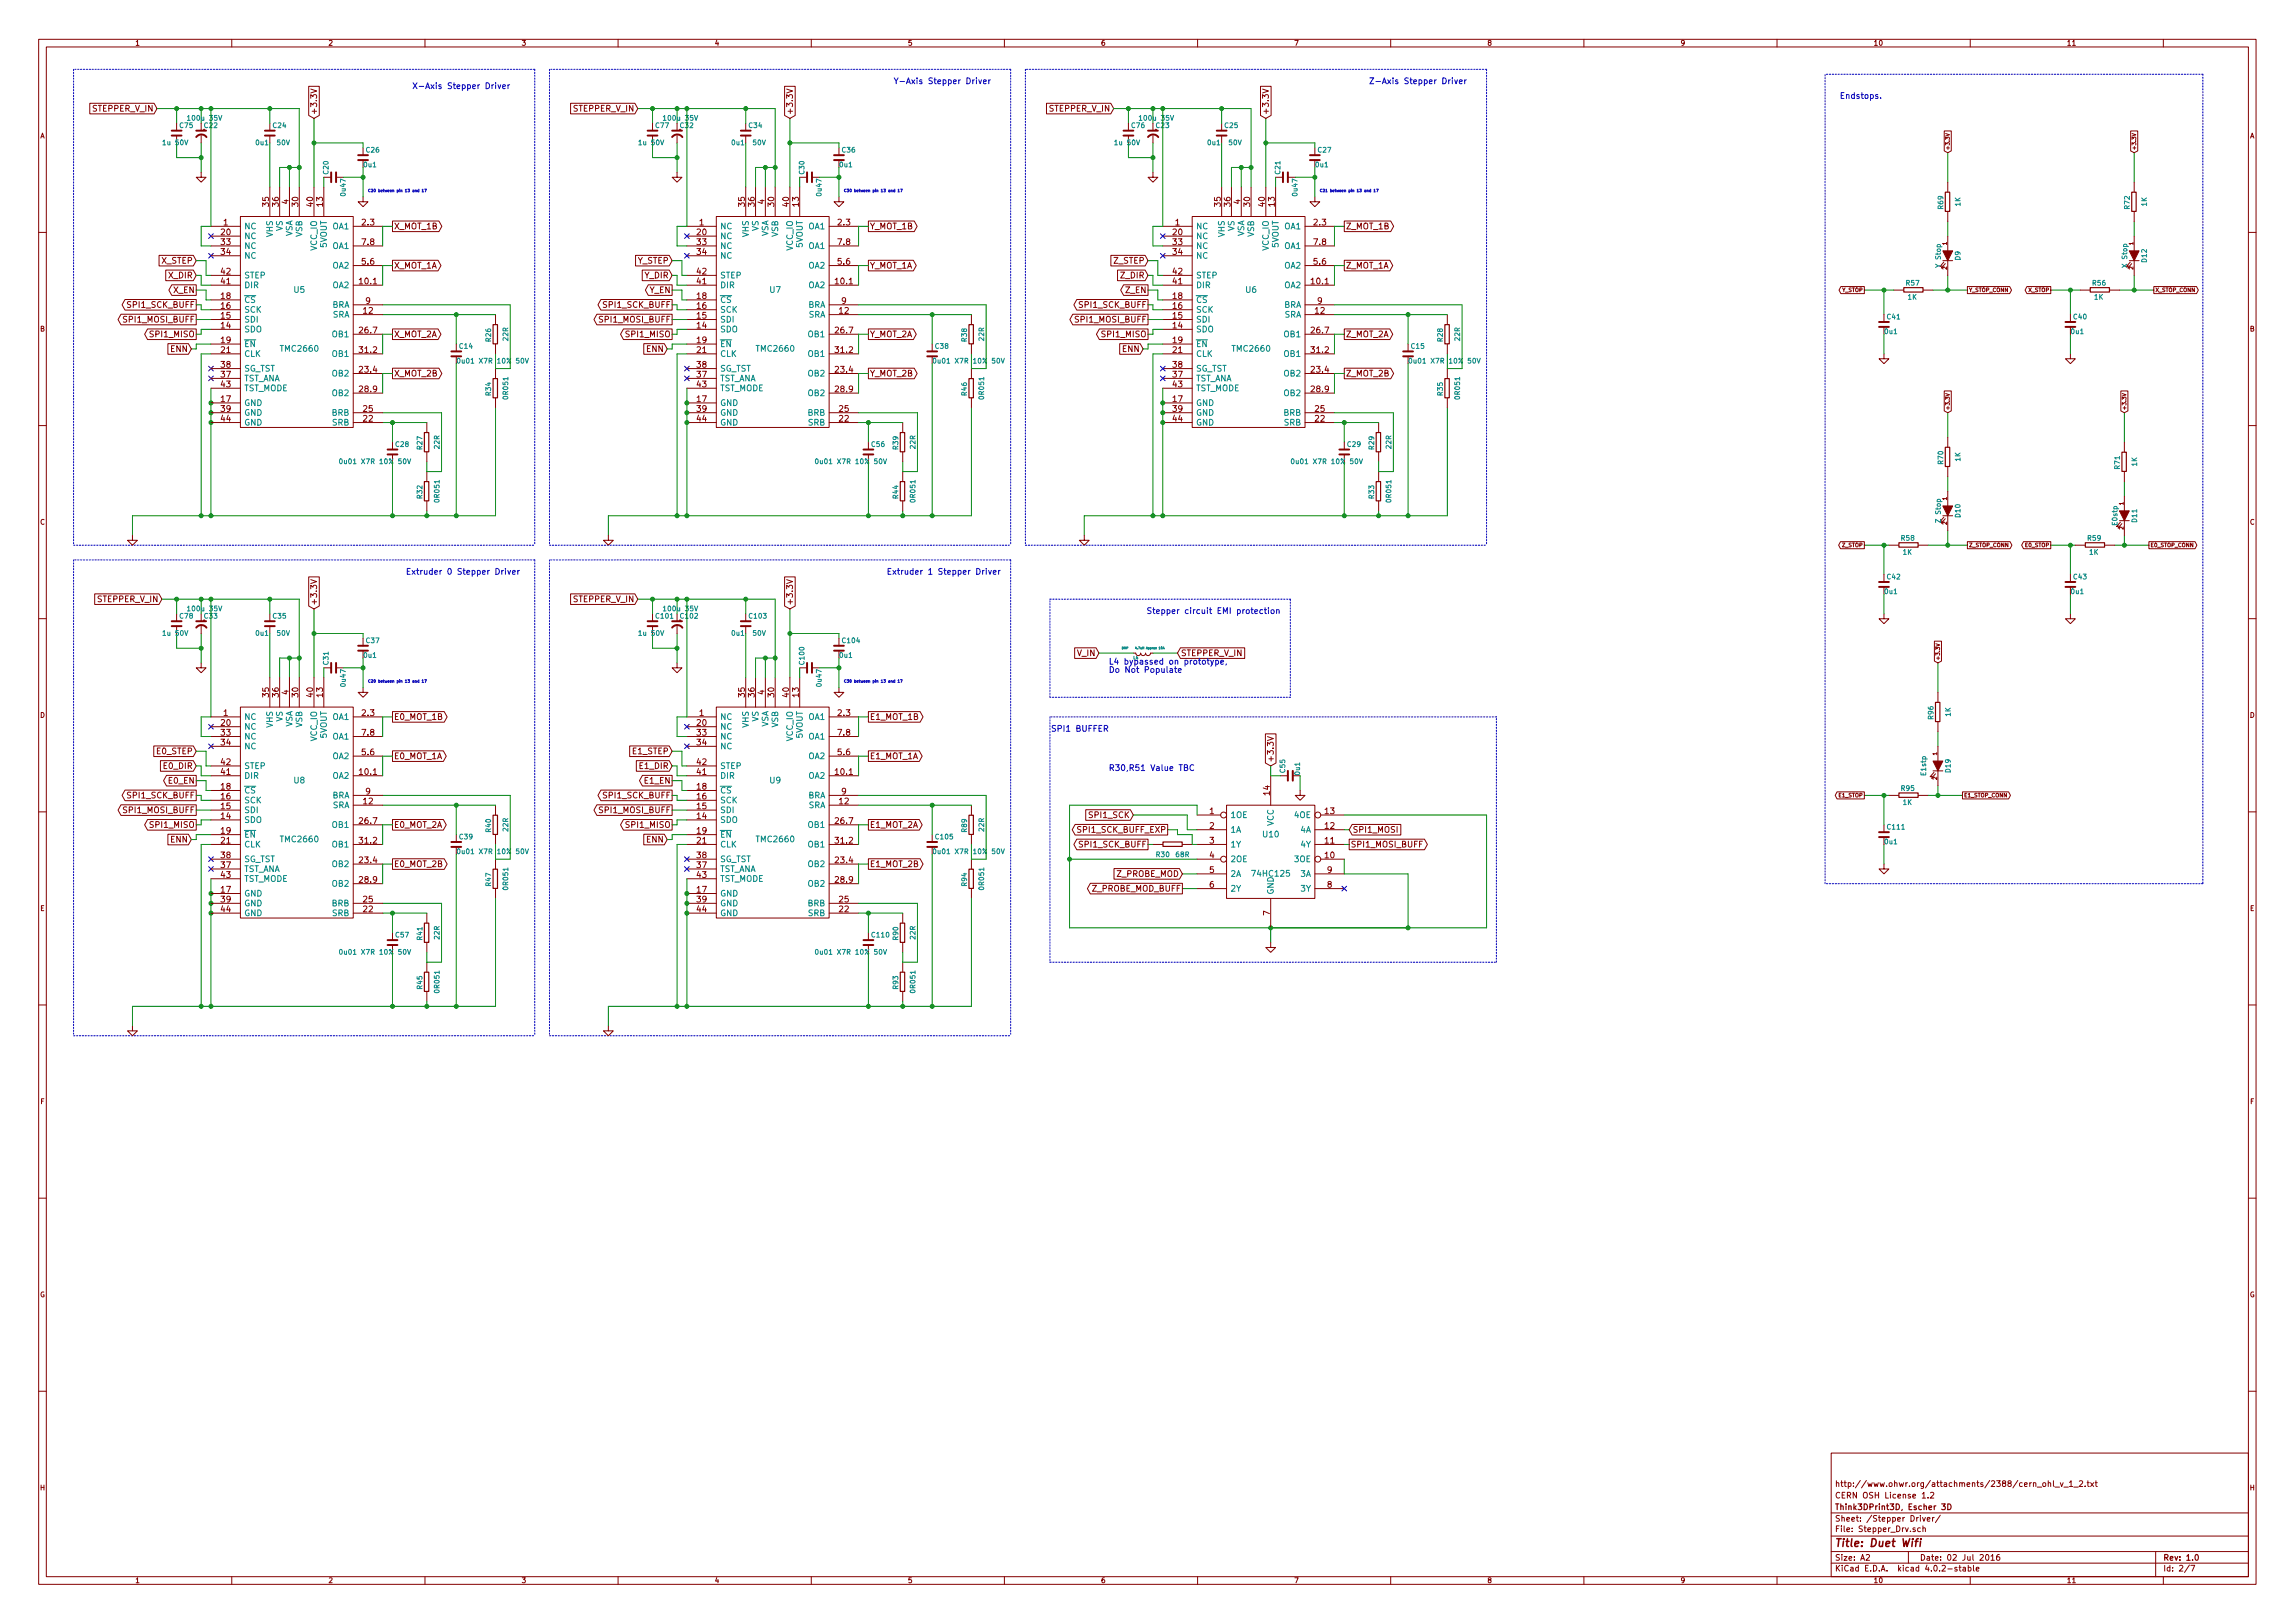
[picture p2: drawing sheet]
<svg xmlns="http://www.w3.org/2000/svg" width="594mm" height="420mm" viewBox="0 0 594 420" stroke-linecap="round" stroke-linejoin="round" font-family="sans-serif">
<defs><g id="words">
<text font-size="2.8" fill="#840000" x="475" y="400.4">Title: Duet Wifi</text>
<g font-size="2.1" fill="#0000c2">
<text x="110.3" y="23">X-Axis Stepper Driver</text>
<text x="234.7" y="21.8">Y-Axis Stepper Driver</text>
<text x="358" y="21.8">Z-Axis Stepper Driver</text>
<text x="476.2" y="25.6">Endstops.</text>
<text x="108.9" y="148.8">Extruder 0 Stepper Driver</text>
<text x="233.4" y="148.8">Extruder 1 Stepper Driver</text>
<text x="301.3" y="158.9">Stepper circuit EMI protection</text>
<text x="287" y="172">L4 bypassed on prototype,</text>
<text x="287" y="174.2">Do Not Populate</text>
<text x="273.2" y="189.4">SPI1 BUFFER</text>
<text x="287" y="199.6">R30,R51 Value TBC</text>
</g>
<g font-size="2.1" fill="#840000">
<text x="23.9" y="28.9">STEPPER_V_IN</text>
<text x="82" y="29.7" transform="rotate(-90 82 29.7)">+3.3V</text>
<text x="148.4" y="28.9">STEPPER_V_IN</text>
<text x="205.2" y="29.7" transform="rotate(-90 205.2 29.7)">+3.3V</text>
<text x="271.6" y="28.9">STEPPER_V_IN</text>
<text x="328.4" y="29.7" transform="rotate(-90 328.4 29.7)">+3.3V</text>
<text x="69.6" y="53.4" transform="rotate(-90 69.6 53.4)">35</text>
<text x="72.1" y="53.4" transform="rotate(-90 72.1 53.4)">36</text>
<text x="74.7" y="52.8" transform="rotate(-90 74.7 52.8)">4</text>
<text x="77.2" y="53.4" transform="rotate(-90 77.2 53.4)">30</text>
<text x="81" y="53.4" transform="rotate(-90 81 53.4)">40</text>
<text x="83.6" y="53.4" transform="rotate(-90 83.6 53.4)">13</text>
<text x="192.8" y="53.4" transform="rotate(-90 192.8 53.4)">35</text>
<text x="195.3" y="53.4" transform="rotate(-90 195.3 53.4)">36</text>
<text x="197.9" y="52.8" transform="rotate(-90 197.9 52.8)">4</text>
<text x="200.4" y="53.4" transform="rotate(-90 200.4 53.4)">30</text>
<text x="204.2" y="53.4" transform="rotate(-90 204.2 53.4)">40</text>
<text x="206.8" y="53.4" transform="rotate(-90 206.8 53.4)">13</text>
<text x="316" y="53.4" transform="rotate(-90 316 53.4)">35</text>
<text x="318.5" y="53.4" transform="rotate(-90 318.5 53.4)">36</text>
<text x="321.1" y="52.8" transform="rotate(-90 321.1 52.8)">4</text>
<text x="323.6" y="53.4" transform="rotate(-90 323.6 53.4)">30</text>
<text x="327.4" y="53.4" transform="rotate(-90 327.4 53.4)">40</text>
<text x="329.9" y="53.4" transform="rotate(-90 329.9 53.4)">13</text>
<text x="57.8" y="58.3">1</text>
<text x="93.8" y="58.3">2.3</text>
<text x="102" y="59.4">X_MOT_1B</text>
<text x="181" y="58.3">1</text>
<text x="217" y="58.3">2.3</text>
<text x="225.2" y="59.4">Y_MOT_1B</text>
<text x="304.2" y="58.3">1</text>
<text x="340.2" y="58.3">2.3</text>
<text x="348.4" y="59.4">Z_MOT_1B</text>
<text x="57.3" y="60.9">20</text>
<text x="57.3" y="63.4">33</text>
<text x="57.3" y="66">34</text>
<text x="93.8" y="63.4">7.8</text>
<text x="180.4" y="60.9">20</text>
<text x="180.4" y="63.4">33</text>
<text x="180.4" y="66">34</text>
<text x="217" y="63.4">7.8</text>
<text x="303.6" y="60.9">20</text>
<text x="303.6" y="63.4">33</text>
<text x="303.6" y="66">34</text>
<text x="340.2" y="63.4">7.8</text>
<text x="41.8" y="68.2">X_STEP</text>
<text x="57.3" y="71">42</text>
<text x="93.8" y="68.5">5.6</text>
<text x="102" y="69.5">X_MOT_1A</text>
<text x="164.9" y="68.2">Y_STEP</text>
<text x="180.4" y="71">42</text>
<text x="217" y="68.5">5.6</text>
<text x="225.2" y="69.5">Y_MOT_1A</text>
<text x="288.2" y="68.2">Z_STEP</text>
<text x="303.6" y="71">42</text>
<text x="340.2" y="68.5">5.6</text>
<text x="348.4" y="69.5">Z_MOT_1A</text>
<text x="43.6" y="72.1">X_DIR</text>
<text x="44.9" y="75.9">X_EN</text>
<text x="57.3" y="73.6">41</text>
<text x="57.3" y="77.4">18</text>
<text x="93.2" y="73.6">10.1</text>
<text x="166.8" y="72.1">Y_DIR</text>
<text x="168" y="75.9">Y_EN</text>
<text x="180.4" y="73.6">41</text>
<text x="180.4" y="77.4">18</text>
<text x="216.4" y="73.6">10.1</text>
<text x="290.1" y="72.1">Z_DIR</text>
<text x="291.3" y="75.9">Z_EN</text>
<text x="303.6" y="73.6">41</text>
<text x="303.6" y="77.4">18</text>
<text x="339.6" y="73.6">10.1</text>
<text x="32.4" y="83.5">SPI1_MOSI_BUFF</text>
<text x="33.3" y="79.7">SPI1_SCK_BUFF</text>
<text x="57.3" y="82.5">15</text>
<text x="57.3" y="79.9">16</text>
<text x="94.1" y="81.2">12</text>
<text x="94.7" y="78.7">9</text>
<text x="155.5" y="83.5">SPI1_MOSI_BUFF</text>
<text x="156.5" y="79.7">SPI1_SCK_BUFF</text>
<text x="180.4" y="82.5">15</text>
<text x="180.4" y="79.9">16</text>
<text x="217.3" y="81.2">12</text>
<text x="217.9" y="78.7">9</text>
<text x="278.7" y="83.5">SPI1_MOSI_BUFF</text>
<text x="279.7" y="79.7">SPI1_SCK_BUFF</text>
<text x="303.6" y="82.5">15</text>
<text x="303.6" y="79.9">16</text>
<text x="340.5" y="81.2">12</text>
<text x="341" y="78.7">9</text>
<text x="39.2" y="87.3">SPI1_MISO</text>
<text x="57.3" y="85">14</text>
<text x="57.3" y="88.8">19</text>
<text x="93.2" y="86.3">26.7</text>
<text x="102" y="87.3">X_MOT_2A</text>
<text x="162.4" y="87.3">SPI1_MISO</text>
<text x="180.4" y="85">14</text>
<text x="180.4" y="88.8">19</text>
<text x="216.4" y="86.3">26.7</text>
<text x="225.2" y="87.3">Y_MOT_2A</text>
<text x="285.6" y="87.3">SPI1_MISO</text>
<text x="303.6" y="85">14</text>
<text x="303.6" y="88.8">19</text>
<text x="339.6" y="86.3">26.7</text>
<text x="348.4" y="87.3">Z_MOT_2A</text>
<text x="44.1" y="91.1">ENN</text>
<text x="57.3" y="91.4">21</text>
<text x="57.3" y="95.2">38</text>
<text x="93.2" y="91.4">31.2</text>
<text x="167.3" y="91.1">ENN</text>
<text x="180.4" y="91.4">21</text>
<text x="180.4" y="95.2">38</text>
<text x="216.4" y="91.4">31.2</text>
<text x="290.5" y="91.1">ENN</text>
<text x="303.6" y="91.4">21</text>
<text x="303.6" y="95.2">38</text>
<text x="339.6" y="91.4">31.2</text>
<text x="57.3" y="100.2">43</text>
<text x="57.3" y="97.7">37</text>
<text x="93.2" y="96.4">23.4</text>
<text x="93.2" y="101.5">28.9</text>
<text x="102" y="97.5">X_MOT_2B</text>
<text x="180.4" y="100.2">43</text>
<text x="180.4" y="97.7">37</text>
<text x="216.4" y="96.4">23.4</text>
<text x="216.4" y="101.5">28.9</text>
<text x="225.2" y="97.5">Y_MOT_2B</text>
<text x="303.6" y="100.2">43</text>
<text x="303.6" y="97.7">37</text>
<text x="339.6" y="96.4">23.4</text>
<text x="339.6" y="101.5">28.9</text>
<text x="348.4" y="97.5">Z_MOT_2B</text>
<text x="57.3" y="104.1">17</text>
<text x="57.3" y="106.6">39</text>
<text x="94.1" y="106.6">25</text>
<text x="180.4" y="104.1">17</text>
<text x="180.4" y="106.6">39</text>
<text x="217.3" y="106.6">25</text>
<text x="303.6" y="104.1">17</text>
<text x="303.6" y="106.6">39</text>
<text x="340.5" y="106.6">25</text>
<text x="57.3" y="109.1">44</text>
<text x="94.1" y="109.1">22</text>
<text x="180.4" y="109.1">44</text>
<text x="217.3" y="109.1">22</text>
<text x="303.6" y="109.1">44</text>
<text x="340.5" y="109.1">22</text>
<text x="25.2" y="155.9">STEPPER_V_IN</text>
<text x="148.4" y="155.9">STEPPER_V_IN</text>
<text x="82" y="156.7" transform="rotate(-90 82 156.7)">+3.3V</text>
<text x="205.2" y="156.7" transform="rotate(-90 205.2 156.7)">+3.3V</text>
<text x="278.8" y="169.8">V_IN</text>
<text x="305.7" y="169.8">STEPPER_V_IN</text>
<text x="74.7" y="179.8" transform="rotate(-90 74.7 179.8)">4</text>
<text x="197.9" y="179.8" transform="rotate(-90 197.9 179.8)">4</text>
<text x="57.8" y="185.3">1</text>
<text x="69.6" y="180.4" transform="rotate(-90 69.6 180.4)">35</text>
<text x="72.1" y="180.4" transform="rotate(-90 72.1 180.4)">36</text>
<text x="77.2" y="180.4" transform="rotate(-90 77.2 180.4)">30</text>
<text x="81" y="180.4" transform="rotate(-90 81 180.4)">40</text>
<text x="83.6" y="180.4" transform="rotate(-90 83.6 180.4)">13</text>
<text x="93.8" y="185.3">2.3</text>
<text x="181" y="185.3">1</text>
<text x="192.8" y="180.4" transform="rotate(-90 192.8 180.4)">35</text>
<text x="195.3" y="180.4" transform="rotate(-90 195.3 180.4)">36</text>
<text x="200.4" y="180.4" transform="rotate(-90 200.4 180.4)">30</text>
<text x="204.2" y="180.4" transform="rotate(-90 204.2 180.4)">40</text>
<text x="206.8" y="180.4" transform="rotate(-90 206.8 180.4)">13</text>
<text x="217" y="185.3">2.3</text>
<text x="57.3" y="187.9">20</text>
<text x="57.3" y="190.4">33</text>
<text x="93.8" y="190.4">7.8</text>
<text x="102" y="186.4">E0_MOT_1B</text>
<text x="180.4" y="187.9">20</text>
<text x="180.4" y="190.4">33</text>
<text x="217" y="190.4">7.8</text>
<text x="225.2" y="186.4">E1_MOT_1B</text>
<text x="40.6" y="195.2">E0_STEP</text>
<text x="57.3" y="193">34</text>
<text x="93.8" y="195.5">5.6</text>
<text x="102" y="196.5">E0_MOT_1A</text>
<text x="163.8" y="195.2">E1_STEP</text>
<text x="180.4" y="193">34</text>
<text x="217" y="195.5">5.6</text>
<text x="225.2" y="196.5">E1_MOT_1A</text>
<text x="329.7" y="197.4" transform="rotate(-90 329.7 197.4)">+3.3V</text>
<text x="42.4" y="199.1">E0_DIR</text>
<text x="43.7" y="202.9">E0_EN</text>
<text x="57.3" y="200.6">41</text>
<text x="57.3" y="198">42</text>
<text x="93.2" y="200.6">10.1</text>
<text x="165.6" y="199.1">E1_DIR</text>
<text x="166.9" y="202.9">E1_EN</text>
<text x="180.4" y="200.6">41</text>
<text x="180.4" y="198">42</text>
<text x="216.4" y="200.6">10.1</text>
<text x="33.3" y="206.7">SPI1_SCK_BUFF</text>
<text x="57.3" y="209.5">15</text>
<text x="57.3" y="206.9">16</text>
<text x="57.3" y="204.4">18</text>
<text x="94.1" y="208.2">12</text>
<text x="94.7" y="205.7">9</text>
<text x="156.5" y="206.7">SPI1_SCK_BUFF</text>
<text x="180.4" y="209.5">15</text>
<text x="180.4" y="206.9">16</text>
<text x="180.4" y="204.4">18</text>
<text x="217.3" y="208.2">12</text>
<text x="217.9" y="205.7">9</text>
<text x="328.7" y="205.8" transform="rotate(-90 328.7 205.8)">14</text>
<text x="32.4" y="210.5">SPI1_MOSI_BUFF</text>
<text x="39.2" y="214.3">SPI1_MISO</text>
<text x="57.3" y="212">14</text>
<text x="57.3" y="215.8">19</text>
<text x="93.2" y="213.3">26.7</text>
<text x="102" y="214.3">E0_MOT_2A</text>
<text x="155.5" y="210.5">SPI1_MOSI_BUFF</text>
<text x="162.4" y="214.3">SPI1_MISO</text>
<text x="180.4" y="212">14</text>
<text x="180.4" y="215.8">19</text>
<text x="216.4" y="213.3">26.7</text>
<text x="225.2" y="214.3">E1_MOT_2A</text>
<text x="279.3" y="215.6">SPI1_SCK_BUFF_EXP</text>
<text x="282.2" y="211.8">SPI1_SCK</text>
<text x="313.1" y="210.7">1</text>
<text x="313.1" y="214.5">2</text>
<text x="343" y="214.5">12</text>
<text x="343" y="210.7">13</text>
<text x="350.2" y="215.6">SPI1_MOSI</text>
<text x="44.1" y="218.1">ENN</text>
<text x="57.3" y="218.4">21</text>
<text x="93.2" y="218.4">31.2</text>
<text x="167.3" y="218.1">ENN</text>
<text x="180.4" y="218.4">21</text>
<text x="216.4" y="218.4">31.2</text>
<text x="279.7" y="219.4">SPI1_SCK_BUFF</text>
<text x="313.1" y="218.4">3</text>
<text x="343" y="218.4">11</text>
<text x="349.7" y="219.4">SPI1_MOSI_BUFF</text>
<text x="57.3" y="227.2">43</text>
<text x="57.3" y="224.7">37</text>
<text x="57.3" y="222.2">38</text>
<text x="93.2" y="223.4">23.4</text>
<text x="102" y="224.5">E0_MOT_2B</text>
<text x="180.4" y="227.2">43</text>
<text x="180.4" y="224.7">37</text>
<text x="180.4" y="222.2">38</text>
<text x="216.4" y="223.4">23.4</text>
<text x="225.2" y="224.5">E1_MOT_2B</text>
<text x="289" y="227">Z_PROBE_MOD</text>
<text x="313.1" y="222.2">4</text>
<text x="313.1" y="226">5</text>
<text x="343" y="222.2">10</text>
<text x="343.6" y="226">9</text>
<text x="57.3" y="231.1">17</text>
<text x="57.3" y="233.6">39</text>
<text x="93.2" y="228.5">28.9</text>
<text x="94.1" y="233.6">25</text>
<text x="180.4" y="231.1">17</text>
<text x="180.4" y="233.6">39</text>
<text x="216.4" y="228.5">28.9</text>
<text x="217.3" y="233.6">25</text>
<text x="282.7" y="230.8">Z_PROBE_MOD_BUFF</text>
<text x="313.1" y="229.8">6</text>
<text x="343.6" y="229.8">8</text>
<text x="57.3" y="236.1">44</text>
<text x="94.1" y="236.1">22</text>
<text x="180.4" y="236.1">44</text>
<text x="217.3" y="236.1">22</text>
<text x="328.7" y="237" transform="rotate(-90 328.7 237)">7</text>
<text x="475" y="387.9">CERN OSH License 1.2</text>
<text x="475" y="384.9">http://www.ohwr.org/attachments/2388/cern_ohl_v_1_2.txt</text>
<text x="475" y="393.9">Sheet: /Stepper Driver/</text>
<text x="475" y="390.9">Think3DPrint3D, Escher 3D</text>
<text x="475" y="396.6">File: Stepper_Drv.sch</text>
<text x="475" y="406.8">KiCad E.D.A. kicad 4.0.2-stable</text>
<text x="475" y="404">Size: A2</text>
<text x="497" y="404">Date: 02 Jul 2016</text>
<text x="560" y="404">Rev: 1.0</text>
<text x="560" y="406.8">Id: 2/7</text>
</g>
<g font-size="2.1" fill="#008484">
<text x="63.2" y="59.4">NC</text>
<text x="73.2" y="59.9" transform="rotate(-90 73.2 59.9)">VS</text>
<text x="86.1" y="59.4">OA1</text>
<text x="186.4" y="59.4">NC</text>
<text x="196.3" y="59.9" transform="rotate(-90 196.3 59.9)">VS</text>
<text x="209.2" y="59.4">OA1</text>
<text x="309.6" y="59.4">NC</text>
<text x="319.5" y="59.9" transform="rotate(-90 319.5 59.9)">VS</text>
<text x="332.4" y="59.4">OA1</text>
<text x="63.2" y="61.9">NC</text>
<text x="63.2" y="64.4">NC</text>
<text x="70.6" y="61.4" transform="rotate(-90 70.6 61.4)">VHS</text>
<text x="75.7" y="61.4" transform="rotate(-90 75.7 61.4)">VSA</text>
<text x="78.2" y="61.4" transform="rotate(-90 78.2 61.4)">VSB</text>
<text x="82" y="65" transform="rotate(-90 82 65)">VCC_IO</text>
<text x="84.6" y="64.2" transform="rotate(-90 84.6 64.2)">5VOUT</text>
<text x="86.1" y="64.4">OA1</text>
<text x="186.4" y="61.9">NC</text>
<text x="186.4" y="64.4">NC</text>
<text x="193.8" y="61.4" transform="rotate(-90 193.8 61.4)">VHS</text>
<text x="198.9" y="61.4" transform="rotate(-90 198.9 61.4)">VSA</text>
<text x="201.4" y="61.4" transform="rotate(-90 201.4 61.4)">VSB</text>
<text x="205.2" y="65" transform="rotate(-90 205.2 65)">VCC_IO</text>
<text x="207.8" y="64.2" transform="rotate(-90 207.8 64.2)">5VOUT</text>
<text x="209.2" y="64.4">OA1</text>
<text x="309.6" y="61.9">NC</text>
<text x="309.6" y="64.4">NC</text>
<text x="317" y="61.4" transform="rotate(-90 317 61.4)">VHS</text>
<text x="322.1" y="61.4" transform="rotate(-90 322.1 61.4)">VSA</text>
<text x="324.6" y="61.4" transform="rotate(-90 324.6 61.4)">VSB</text>
<text x="328.4" y="65" transform="rotate(-90 328.4 65)">VCC_IO</text>
<text x="331" y="64.2" transform="rotate(-90 331 64.2)">5VOUT</text>
<text x="332.4" y="64.4">OA1</text>
<text x="63.2" y="67">NC</text>
<text x="86.1" y="69.5">OA2</text>
<text x="186.4" y="67">NC</text>
<text x="209.2" y="69.5">OA2</text>
<text x="309.6" y="67">NC</text>
<text x="332.4" y="69.5">OA2</text>
<text x="63.2" y="74.6">DIR</text>
<text x="63.2" y="72.1">STEP</text>
<text x="76.1" y="75.8">U5</text>
<text x="86.1" y="74.6">OA2</text>
<text x="186.4" y="74.6">DIR</text>
<text x="186.4" y="72.1">STEP</text>
<text x="199.3" y="75.8">U7</text>
<text x="209.2" y="74.6">OA2</text>
<text x="309.6" y="74.6">DIR</text>
<text x="309.6" y="72.1">STEP</text>
<text x="322.5" y="75.8">U6</text>
<text x="332.4" y="74.6">OA2</text>
<text x="63.2" y="83.5">SDI</text>
<text x="63.2" y="80.9">SCK</text>
<text x="63.2" y="78.4">CS</text>
<text x="85.8" y="79.7">BRA</text>
<text x="86" y="82.2">SRA</text>
<text x="186.4" y="83.5">SDI</text>
<text x="186.4" y="80.9">SCK</text>
<text x="186.4" y="78.4">CS</text>
<text x="209" y="79.7">BRA</text>
<text x="209.1" y="82.2">SRA</text>
<text x="309.6" y="83.5">SDI</text>
<text x="309.6" y="80.9">SCK</text>
<text x="309.6" y="78.4">CS</text>
<text x="332.2" y="79.7">BRA</text>
<text x="332.3" y="82.2">SRA</text>
<text x="63.2" y="86">SDO</text>
<text x="63.2" y="89.8">EN</text>
<text x="86.1" y="87.3">OB1</text>
<text x="186.4" y="86">SDO</text>
<text x="186.4" y="89.8">EN</text>
<text x="209.2" y="87.3">OB1</text>
<text x="309.6" y="86">SDO</text>
<text x="309.6" y="89.8">EN</text>
<text x="332.4" y="87.3">OB1</text>
<text x="63.2" y="92.4">CLK</text>
<text x="72.8" y="91">TMC2660</text>
<text x="86.1" y="92.4">OB1</text>
<text x="186.4" y="92.4">CLK</text>
<text x="196" y="91">TMC2660</text>
<text x="209.2" y="92.4">OB1</text>
<text x="309.6" y="92.4">CLK</text>
<text x="319.2" y="91">TMC2660</text>
<text x="332.4" y="92.4">OB1</text>
<text x="63.2" y="101.3">TST_MODE</text>
<text x="63.2" y="98.7">TST_ANA</text>
<text x="63.2" y="96.2">SG_TST</text>
<text x="86.1" y="97.5">OB2</text>
<text x="186.4" y="101.3">TST_MODE</text>
<text x="186.4" y="98.7">TST_ANA</text>
<text x="186.4" y="96.2">SG_TST</text>
<text x="209.2" y="97.5">OB2</text>
<text x="309.6" y="101.3">TST_MODE</text>
<text x="309.6" y="98.7">TST_ANA</text>
<text x="309.6" y="96.2">SG_TST</text>
<text x="332.4" y="97.5">OB2</text>
<text x="63.2" y="105.1">GND</text>
<text x="63.2" y="107.6">GND</text>
<text x="85.8" y="107.6">BRB</text>
<text x="86.1" y="102.5">OB2</text>
<text x="186.4" y="105.1">GND</text>
<text x="186.4" y="107.6">GND</text>
<text x="209" y="107.6">BRB</text>
<text x="209.2" y="102.5">OB2</text>
<text x="309.6" y="105.1">GND</text>
<text x="309.6" y="107.6">GND</text>
<text x="332.2" y="107.6">BRB</text>
<text x="332.4" y="102.5">OB2</text>
<text x="63.2" y="110.2">GND</text>
<text x="86" y="110.2">SRB</text>
<text x="186.4" y="110.2">GND</text>
<text x="209.1" y="110.2">SRB</text>
<text x="309.6" y="110.2">GND</text>
<text x="332.3" y="110.2">SRB</text>
<text x="63.2" y="186.4">NC</text>
<text x="63.2" y="188.9">NC</text>
<text x="63.2" y="191.4">NC</text>
<text x="70.6" y="188.4" transform="rotate(-90 70.6 188.4)">VHS</text>
<text x="73.2" y="186.9" transform="rotate(-90 73.2 186.9)">VS</text>
<text x="75.7" y="188.4" transform="rotate(-90 75.7 188.4)">VSA</text>
<text x="78.2" y="188.4" transform="rotate(-90 78.2 188.4)">VSB</text>
<text x="82" y="192" transform="rotate(-90 82 192)">VCC_IO</text>
<text x="84.6" y="191.2" transform="rotate(-90 84.6 191.2)">5VOUT</text>
<text x="86.1" y="186.4">OA1</text>
<text x="86.1" y="191.4">OA1</text>
<text x="186.4" y="186.4">NC</text>
<text x="186.4" y="188.9">NC</text>
<text x="186.4" y="191.4">NC</text>
<text x="193.8" y="188.4" transform="rotate(-90 193.8 188.4)">VHS</text>
<text x="196.3" y="186.9" transform="rotate(-90 196.3 186.9)">VS</text>
<text x="198.9" y="188.4" transform="rotate(-90 198.9 188.4)">VSA</text>
<text x="201.4" y="188.4" transform="rotate(-90 201.4 188.4)">VSB</text>
<text x="205.2" y="192" transform="rotate(-90 205.2 192)">VCC_IO</text>
<text x="207.8" y="191.2" transform="rotate(-90 207.8 191.2)">5VOUT</text>
<text x="209.2" y="186.4">OA1</text>
<text x="209.2" y="191.4">OA1</text>
<text x="63.2" y="194">NC</text>
<text x="86.1" y="196.5">OA2</text>
<text x="186.4" y="194">NC</text>
<text x="209.2" y="196.5">OA2</text>
<text x="63.2" y="201.6">DIR</text>
<text x="63.2" y="199.1">STEP</text>
<text x="76.1" y="202.8">U8</text>
<text x="86.1" y="201.6">OA2</text>
<text x="186.4" y="201.6">DIR</text>
<text x="186.4" y="199.1">STEP</text>
<text x="199.3" y="202.8">U9</text>
<text x="209.2" y="201.6">OA2</text>
<text x="63.2" y="207.9">SCK</text>
<text x="63.2" y="205.4">CS</text>
<text x="85.8" y="206.7">BRA</text>
<text x="86" y="209.2">SRA</text>
<text x="186.4" y="207.9">SCK</text>
<text x="186.4" y="205.4">CS</text>
<text x="209" y="206.7">BRA</text>
<text x="209.1" y="209.2">SRA</text>
<text x="63.2" y="213">SDO</text>
<text x="63.2" y="210.5">SDI</text>
<text x="86.1" y="214.3">OB1</text>
<text x="186.4" y="213">SDO</text>
<text x="186.4" y="210.5">SDI</text>
<text x="209.2" y="214.3">OB1</text>
<text x="318.5" y="211.8">1OE</text>
<text x="318.5" y="215.6">1A</text>
<text x="329.7" y="213.9" transform="rotate(-90 329.7 213.9)">VCC</text>
<text x="335.1" y="211.8">4OE</text>
<text x="336.6" y="215.6">4A</text>
<text x="63.2" y="219.4">CLK</text>
<text x="63.2" y="216.8">EN</text>
<text x="72.8" y="218">TMC2660</text>
<text x="86.1" y="219.4">OB1</text>
<text x="186.4" y="219.4">CLK</text>
<text x="186.4" y="216.8">EN</text>
<text x="196" y="218">TMC2660</text>
<text x="209.2" y="219.4">OB1</text>
<text x="318.5" y="219.4">1Y</text>
<text x="327" y="216.8">U10</text>
<text x="336.8" y="219.4">4Y</text>
<text x="63.2" y="225.7">TST_ANA</text>
<text x="63.2" y="223.2">SG_TST</text>
<text x="86.1" y="224.5">OB2</text>
<text x="186.4" y="225.7">TST_ANA</text>
<text x="186.4" y="223.2">SG_TST</text>
<text x="209.2" y="224.5">OB2</text>
<text x="318.5" y="223.2">2OE</text>
<text x="318.5" y="227">2A</text>
<text x="324.5" y="226.9">74HC125</text>
<text x="335.1" y="223.2">3OE</text>
<text x="336.6" y="227">3A</text>
<text x="63.2" y="228.3">TST_MODE</text>
<text x="63.2" y="232.1">GND</text>
<text x="86.1" y="229.5">OB2</text>
<text x="186.4" y="228.3">TST_MODE</text>
<text x="186.4" y="232.1">GND</text>
<text x="209.2" y="229.5">OB2</text>
<text x="318.5" y="230.8">2Y</text>
<text x="329.7" y="231.6" transform="rotate(-90 329.7 231.6)">GND</text>
<text x="336.8" y="230.8">3Y</text>
<text x="63.2" y="237.2">GND</text>
<text x="63.2" y="234.6">GND</text>
<text x="85.8" y="234.6">BRB</text>
<text x="86" y="237.2">SRB</text>
<text x="186.4" y="237.2">GND</text>
<text x="186.4" y="234.6">GND</text>
<text x="209" y="234.6">BRB</text>
<text x="209.1" y="237.2">SRB</text>
</g>
<g font-size="1.8" fill="#840000">
<text x="35" y="11.8">1</text>
<text x="85" y="11.8">2</text>
<text x="135" y="11.8">3</text>
<text x="185" y="11.8">4</text>
<text x="235" y="11.8">5</text>
<text x="285" y="11.8">6</text>
<text x="335" y="11.8">7</text>
<text x="385" y="11.8">8</text>
<text x="435" y="11.8">9</text>
<text x="485" y="11.8">10</text>
<text x="535" y="11.8">11</text>
<text x="10.4" y="35.8">A</text>
<text x="582.4" y="35.8">A</text>
<text x="10.4" y="85.8">B</text>
<text x="582.4" y="85.8">B</text>
<text x="10.4" y="135.8">C</text>
<text x="582.4" y="135.8">C</text>
<text x="10.4" y="185.8">D</text>
<text x="582.4" y="185.8">D</text>
<text x="10.4" y="235.8">E</text>
<text x="582.4" y="235.8">E</text>
<text x="10.5" y="285.8">F</text>
<text x="582.5" y="285.8">F</text>
<text x="10.3" y="335.8">G</text>
<text x="582.3" y="335.8">G</text>
<text x="10.4" y="385.8">H</text>
<text x="582.4" y="385.8">H</text>
<text x="35" y="409.8">1</text>
<text x="85" y="409.8">2</text>
<text x="135" y="409.8">3</text>
<text x="185" y="409.8">4</text>
<text x="235" y="409.8">5</text>
<text x="285" y="409.8">6</text>
<text x="335" y="409.8">7</text>
<text x="385" y="409.8">8</text>
<text x="435" y="409.8">9</text>
<text x="485" y="409.8">10</text>
<text x="535" y="409.8">11</text>
</g>
<g font-size="1.8" fill="#008484">
<text x="46.6" y="33.1">C75</text>
<text x="49.1" y="31.2">100u 35V</text>
<text x="52.9" y="33.1">C22</text>
<text x="70.7" y="33.1">C24</text>
<text x="169.8" y="33.1">C77</text>
<text x="172.3" y="31.2">100u 35V</text>
<text x="176.1" y="33.1">C32</text>
<text x="193.9" y="33.1">C34</text>
<text x="293" y="33.1">C76</text>
<text x="295.5" y="31.2">100u 35V</text>
<text x="299.3" y="33.1">C23</text>
<text x="317.1" y="33.1">C25</text>
<text x="42.5" y="37.6">1u 50V</text>
<text x="67" y="37.6">0u1 50V</text>
<text x="94.8" y="39.5">C26</text>
<text x="165.7" y="37.6">1u 50V</text>
<text x="190.2" y="37.6">0u1 50V</text>
<text x="218" y="39.5">C36</text>
<text x="288.9" y="37.6">1u 50V</text>
<text x="313.4" y="37.6">0u1 50V</text>
<text x="341.2" y="39.5">C27</text>
<text x="85" y="45" transform="rotate(-90 85 45)">C20</text>
<text x="94.2" y="43.3">0u1</text>
<text x="208.2" y="45" transform="rotate(-90 208.2 45)">C30</text>
<text x="217.4" y="43.3">0u1</text>
<text x="331.4" y="45" transform="rotate(-90 331.4 45)">C21</text>
<text x="340.6" y="43.3">0u1</text>
<text x="89.5" y="50.6" transform="rotate(-90 89.5 50.6)">0u47</text>
<text x="212.6" y="50.6" transform="rotate(-90 212.6 50.6)">0u47</text>
<text x="335.8" y="50.6" transform="rotate(-90 335.8 50.6)">0u47</text>
<text x="507.4" y="53.4" transform="rotate(-90 507.4 53.4)">1K</text>
<text x="555.7" y="53.4" transform="rotate(-90 555.7 53.4)">1K</text>
<text x="503" y="54.1" transform="rotate(-90 503 54.1)">R69</text>
<text x="551.3" y="54.1" transform="rotate(-90 551.3 54.1)">R72</text>
<text x="502.4" y="69" transform="rotate(-90 502.4 69)">Y Stop</text>
<text x="507.4" y="67.3" transform="rotate(-90 507.4 67.3)">D9</text>
<text x="550.6" y="69" transform="rotate(-90 550.6 69)">X Stop</text>
<text x="555.7" y="67.8" transform="rotate(-90 555.7 67.8)">D12</text>
<text x="493.5" y="73.9">R57</text>
<text x="493.9" y="77.5">1K</text>
<text x="541.7" y="73.9">R56</text>
<text x="542.1" y="77.5">1K</text>
<text x="488.5" y="82.6">C41</text>
<text x="536.8" y="82.6">C40</text>
<text x="127.1" y="88.4" transform="rotate(-90 127.1 88.4)">R26</text>
<text x="131.5" y="88.2" transform="rotate(-90 131.5 88.2)">22R</text>
<text x="250.3" y="88.4" transform="rotate(-90 250.3 88.4)">R38</text>
<text x="254.7" y="88.2" transform="rotate(-90 254.7 88.2)">22R</text>
<text x="373.5" y="88.4" transform="rotate(-90 373.5 88.4)">R28</text>
<text x="377.9" y="88.2" transform="rotate(-90 377.9 88.2)">22R</text>
<text x="487.9" y="86.5">0u1</text>
<text x="536.2" y="86.5">0u1</text>
<text x="119" y="90.3">C14</text>
<text x="119.7" y="94.1">0u01 X7R 10% 50V</text>
<text x="242.2" y="90.3">C38</text>
<text x="242.9" y="94.1">0u01 X7R 10% 50V</text>
<text x="365.4" y="90.3">C15</text>
<text x="366.1" y="94.1">0u01 X7R 10% 50V</text>
<text x="127.1" y="102.3" transform="rotate(-90 127.1 102.3)">R34</text>
<text x="131.5" y="103.1" transform="rotate(-90 131.5 103.1)">0R051</text>
<text x="250.3" y="102.3" transform="rotate(-90 250.3 102.3)">R46</text>
<text x="254.7" y="103.1" transform="rotate(-90 254.7 103.1)">0R051</text>
<text x="373.5" y="102.3" transform="rotate(-90 373.5 102.3)">R35</text>
<text x="377.9" y="103.1" transform="rotate(-90 377.9 103.1)">0R051</text>
<text x="102.5" y="115.7">C28</text>
<text x="109.3" y="116.3" transform="rotate(-90 109.3 116.3)">R27</text>
<text x="113.7" y="116.1" transform="rotate(-90 113.7 116.1)">22R</text>
<text x="225.7" y="115.7">C56</text>
<text x="232.5" y="116.3" transform="rotate(-90 232.5 116.3)">R39</text>
<text x="236.9" y="116.1" transform="rotate(-90 236.9 116.1)">22R</text>
<text x="348.8" y="115.7">C29</text>
<text x="355.7" y="116.3" transform="rotate(-90 355.7 116.3)">R29</text>
<text x="360.1" y="116.1" transform="rotate(-90 360.1 116.1)">22R</text>
<text x="507.4" y="119.4" transform="rotate(-90 507.4 119.4)">1K</text>
<text x="89.2" y="120.1">0u01 X7R 10% 50V</text>
<text x="212.4" y="120.1">0u01 X7R 10% 50V</text>
<text x="335.6" y="120.1">0u01 X7R 10% 50V</text>
<text x="503" y="120.1" transform="rotate(-90 503 120.1)">R70</text>
<text x="548.7" y="121.4" transform="rotate(-90 548.7 121.4)">R71</text>
<text x="553.2" y="120.7" transform="rotate(-90 553.2 120.7)">1K</text>
<text x="109.3" y="129" transform="rotate(-90 109.3 129)">R32</text>
<text x="113.7" y="129.8" transform="rotate(-90 113.7 129.8)">0R051</text>
<text x="232.5" y="129" transform="rotate(-90 232.5 129)">R44</text>
<text x="236.9" y="129.8" transform="rotate(-90 236.9 129.8)">0R051</text>
<text x="355.7" y="129" transform="rotate(-90 355.7 129)">R33</text>
<text x="360.1" y="129.8" transform="rotate(-90 360.1 129.8)">0R051</text>
<text x="502.4" y="135" transform="rotate(-90 502.4 135)">Z Stop</text>
<text x="507.4" y="133.9" transform="rotate(-90 507.4 133.9)">D10</text>
<text x="548.1" y="135.9" transform="rotate(-90 548.1 135.9)">E0stp</text>
<text x="553.2" y="135.1" transform="rotate(-90 553.2 135.1)">D11</text>
<text x="492.2" y="139.9">R58</text>
<text x="492.6" y="143.6">1K</text>
<text x="540.5" y="139.9">R59</text>
<text x="540.9" y="143.6">1K</text>
<text x="488.5" y="150">C42</text>
<text x="536.8" y="150">C43</text>
<text x="487.9" y="153.8">0u1</text>
<text x="536.2" y="153.8">0u1</text>
<text x="46.6" y="160.1">C78</text>
<text x="49.1" y="158.2">100u 35V</text>
<text x="52.9" y="160.1">C33</text>
<text x="70.7" y="160.1">C35</text>
<text x="169.9" y="160.1">C101</text>
<text x="172.3" y="158.2">100u 35V</text>
<text x="176.3" y="160.1">C102</text>
<text x="194" y="160.1">C103</text>
<text x="42.5" y="164.6">1u 50V</text>
<text x="67" y="164.6">0u1 50V</text>
<text x="94.8" y="166.5">C37</text>
<text x="165.7" y="164.6">1u 50V</text>
<text x="190.2" y="164.6">0u1 50V</text>
<text x="218.2" y="166.5">C104</text>
<text x="85" y="172" transform="rotate(-90 85 172)">C31</text>
<text x="94.2" y="170.3">0u1</text>
<text x="208.2" y="171.9" transform="rotate(-90 208.2 171.9)">C100</text>
<text x="217.4" y="170.3">0u1</text>
<text x="89.5" y="177.6" transform="rotate(-90 89.5 177.6)">0u47</text>
<text x="212.6" y="177.6" transform="rotate(-90 212.6 177.6)">0u47</text>
<text x="504.9" y="185.4" transform="rotate(-90 504.9 185.4)">1K</text>
<text x="500.5" y="186.1" transform="rotate(-90 500.5 186.1)">R96</text>
<text x="332.7" y="200" transform="rotate(-90 332.7 200)">C55</text>
<text x="336.5" y="200.5" transform="rotate(-90 336.5 200.5)">0u1</text>
<text x="498.6" y="200.7" transform="rotate(-90 498.6 200.7)">E1stp</text>
<text x="504.9" y="199.9" transform="rotate(-90 504.9 199.9)">D19</text>
<text x="492.2" y="204.7">R95</text>
<text x="492.6" y="208.3">1K</text>
<text x="127.1" y="215.4" transform="rotate(-90 127.1 215.4)">R40</text>
<text x="131.5" y="215.2" transform="rotate(-90 131.5 215.2)">22R</text>
<text x="250.3" y="215.4" transform="rotate(-90 250.3 215.4)">R89</text>
<text x="254.7" y="215.2" transform="rotate(-90 254.7 215.2)">22R</text>
<text x="488.7" y="214.7">C111</text>
<text x="119" y="217.3">C39</text>
<text x="119.7" y="221.1">0u01 X7R 10% 50V</text>
<text x="242.3" y="217.3">C105</text>
<text x="242.9" y="221.1">0u01 X7R 10% 50V</text>
<text x="299.4" y="221.9">R30</text>
<text x="304.4" y="221.9">68R</text>
<text x="487.9" y="218.5">0u1</text>
<text x="127.1" y="229.3" transform="rotate(-90 127.1 229.3)">R47</text>
<text x="131.5" y="230.1" transform="rotate(-90 131.5 230.1)">0R051</text>
<text x="250.3" y="229.3" transform="rotate(-90 250.3 229.3)">R94</text>
<text x="254.7" y="230.1" transform="rotate(-90 254.7 230.1)">0R051</text>
<text x="102.5" y="242.7">C57</text>
<text x="109.3" y="243.3" transform="rotate(-90 109.3 243.3)">R41</text>
<text x="113.7" y="243.1" transform="rotate(-90 113.7 243.1)">22R</text>
<text x="225.8" y="242.7">C110</text>
<text x="232.5" y="243.3" transform="rotate(-90 232.5 243.3)">R90</text>
<text x="236.9" y="243.1" transform="rotate(-90 236.9 243.1)">22R</text>
<text x="89.2" y="247.1">0u01 X7R 10% 50V</text>
<text x="212.4" y="247.1">0u01 X7R 10% 50V</text>
<text x="109.3" y="256" transform="rotate(-90 109.3 256)">R45</text>
<text x="113.7" y="256.8" transform="rotate(-90 113.7 256.8)">0R051</text>
<text x="232.5" y="256" transform="rotate(-90 232.5 256)">R93</text>
<text x="236.9" y="256.8" transform="rotate(-90 236.9 256.8)">0R051</text>
</g>
<g font-size="1.4" fill="#840000">
<text x="504.7" y="38.9" transform="rotate(-90 504.7 38.9)">+3.3V</text>
<text x="552.9" y="38.9" transform="rotate(-90 552.9 38.9)">+3.3V</text>
<text x="503.9" y="63.4" transform="rotate(-90 503.9 63.4)">1</text>
<text x="552.2" y="63.4" transform="rotate(-90 552.2 63.4)">1</text>
<text x="503.9" y="69.8" transform="rotate(-90 503.9 69.8)">2</text>
<text x="552.2" y="69.8" transform="rotate(-90 552.2 69.8)">2</text>
<text x="476.8" y="75.6">Y_STOP</text>
<text x="509.7" y="75.6">Y_STOP_CONN</text>
<text x="525" y="75.6">X_STOP</text>
<text x="557.9" y="75.6">X_STOP_CONN</text>
<text x="504.7" y="106.2" transform="rotate(-90 504.7 106.2)">+3.3V</text>
<text x="550.4" y="106.2" transform="rotate(-90 550.4 106.2)">+3.3V</text>
<text x="503.9" y="129.5" transform="rotate(-90 503.9 129.5)">1</text>
<text x="549.7" y="130.7" transform="rotate(-90 549.7 130.7)">1</text>
<text x="503.9" y="135.8" transform="rotate(-90 503.9 135.8)">2</text>
<text x="549.7" y="137.1" transform="rotate(-90 549.7 137.1)">2</text>
<text x="476.8" y="141.6">Z_STOP</text>
<text x="509.7" y="141.6">Z_STOP_CONN</text>
<text x="524.2" y="141.6">E0_STOP</text>
<text x="556.7" y="141.6">E0_STOP_CONN</text>
<text x="502.1" y="171" transform="rotate(-90 502.1 171)">+3.3V</text>
<text x="501.4" y="195.5" transform="rotate(-90 501.4 195.5)">1</text>
<text x="501.4" y="201.8" transform="rotate(-90 501.4 201.8)">2</text>
<text x="476" y="206.4">E1_STOP</text>
<text x="508.4" y="206.4">E1_STOP_CONN</text>
</g>
<text font-size="1.1" fill="#008484" x="293.4" y="170.7">L4</text>
<g font-size="1" fill="#0000c2">
<text x="95.2" y="49.7">C20 between pin 13 and 17</text>
<text x="218.4" y="49.7">C30 between pin 13 and 17</text>
<text x="341.6" y="49.7">C21 between pin 13 and 17</text>
<text x="95.2" y="176.7">C20 between pin 13 and 17</text>
<text x="218.4" y="176.7">C30 between pin 13 and 17</text>
</g>
<text font-size=".8" fill="#008484" x="293.8" y="168">4.7uH Approx 10A</text>
<g font-size=".7" fill="#840000">
<text x="52.6" y="33.8">+</text>
<text x="175.8" y="33.8">+</text>
<text x="299" y="33.8">+</text>
<text x="52.6" y="160.8">+</text>
<text x="175.8" y="160.8">+</text>
</g>
</g></defs>
<g fill="none" stroke="#840000" stroke-width=".26">
<path d="M10 10.2h574v400h-574zM12 12.2h570v396h-570zM60 10.2v2M110 10.2v2M160 10.2v2M210 10.2v2M260 10.2v2M310 10.2v2M360 10.2v2M410 10.2v2M460 10.2v2M510 10.2v2"/>
<path d="M560 10.2v2M23.2 26.7h16.7l.7 1.4-.7 1.4h-16.7zM45.7 31.9v1.9M45.7 35.1v1.9M52.1 31.9v1.9M52.1 35.1v1.9M69.8 31.9v1.9M69.8 35.1v1.9M79.9 22.3h2.8v7.6l-1.4 .7-1.4-.7zM80.4 23.1l1.6 .5-1.6 .5M94 38.3v1.9M147.7 26.7h16.6l.8 1.4-.8 1.4h-16.6z"/>
<path d="M168.9 31.9v1.9M168.9 35.1v1.9M175.3 31.9v1.9M175.3 35.1v1.9M193 31.9v1.9M193 35.1v1.9M203.1 22.3h2.7v7.6l-1.3 .7-1.4-.7zM203.6 23.1l1.6 .5-1.6 .5M217.2 38.3v1.9M270.9 26.7h16.6l.8 1.4-.8 1.4h-16.6zM292.1 31.9v1.9M292.1 35.1v1.9"/>
<path d="M298.4 31.9v1.9M298.4 35.1v1.9M316.2 31.9v1.9M316.2 35.1v1.9M326.3 22.3h2.7v7.6l-1.3 .7-1.4-.7zM326.8 23.1l1.5 .5-1.5 .5M340.4 38.3v1.9M503.3 33.9h1.8v5.2l-.9 .4-.9-.4zM503.6 34.6l1 .3-1 .3M551.5 33.9h1.9v5.2l-1 .4-.9-.4zM551.9 34.6l1 .3-1 .3M52.1 44.6v1.3h1.2l-1.2 1.3-1.3-1.3h1.3"/>
<path d="M54.6 58.6h7.6M62.2 56h29.2v54.7h-29.2zM69.8 48.4v7.6M72.4 48.4v7.6M74.9 48.4v7.6M77.5 48.4v7.6M81.3 48.4v7.6M83.8 45.9h1.9M83.8 48.4v7.6M87 45.9h1.9M91.4 58.6h7.7M94 51v1.2h1.2l-1.2 1.3-1.3-1.3h1.3"/>
<path d="M101.6 57.2h12l.8 1.4-.8 1.4h-12zM175.3 44.6v1.3h1.2l-1.2 1.3-1.3-1.3h1.3M177.8 58.6h7.6M185.4 56h29.2v54.7h-29.2zM193 48.4v7.6M195.6 48.4v7.6M198.1 48.4v7.6M200.7 48.4v7.6M204.5 48.4v7.6M207 45.9h1.9M207 48.4v7.6M210.2 45.9h1.9"/>
<path d="M214.6 58.6h7.6M217.2 51v1.2h1.2l-1.2 1.3-1.3-1.3h1.3M224.8 57.2h11.9l.7 1.4-.7 1.4h-11.9zM298.4 44.6v1.3h1.3l-1.3 1.3-1.2-1.3h1.2M301 58.6h7.6M308.6 56h29.2v54.7h-29.2zM316.2 48.4v7.6M318.8 48.4v7.6M321.3 48.4v7.6M323.8 48.4v7.6M327.7 48.4v7.6M330.2 45.9h1.9"/>
<path d="M330.2 48.4v7.6M333.4 45.9h1.9M337.8 58.6h7.6M340.4 51v1.2h1.2l-1.2 1.3-1.3-1.3h1.3M348 57.2h12l.8 1.4-.8 1.4h-12zM504.2 47.2v2.5M504.2 54.8v2.5M552.4 47.2v2.5M552.4 54.8v2.5M10 60.2h2M32.4 77.5h18.4v2.8h-18.4l-.8-1.4zM41.2 66.1h8.8l.8 1.4-.8 1.4h-8.8z"/>
<path d="M42.9 69.9h7.1l.8 1.4-.8 1.4h-7.1zM44.5 73.7h6.3v2.8h-6.3l-.8-1.4zM54.6 61.1h7.6M54.6 73.8h7.6M54.6 71.3h7.6M54.6 63.7h7.6M54.6 66.2h7.6M54.6 77.6h7.6M62.2 68.7h.1M91.4 78.9h7.7M91.4 73.8h7.7M91.4 63.7h7.7"/>
<path d="M91.4 68.7h7.7M101.6 67.4h11.8l.7 1.3-.7 1.4h-11.8zM155.5 77.5h18.5v2.8h-18.5l-.7-1.4zM164.5 66.1h8.7l.8 1.4-.8 1.4h-8.7zM166.2 69.9h7l.8 1.4-.8 1.4h-7zM167.8 73.7h6.2v2.8h-6.2l-.7-1.4zM177.8 61.1h7.6M177.8 73.8h7.6M177.8 71.3h7.6M177.8 63.7h7.6M177.8 66.2h7.6M177.8 77.6h7.6"/>
<path d="M185.4 68.7h.1M214.6 78.9h7.6M214.6 73.8h7.6M214.6 63.7h7.6M214.6 68.7h7.6M224.8 67.4h11.6l.8 1.3-.8 1.4h-11.6zM278.7 77.5h18.5v2.8h-18.5l-.7-1.4zM287.6 66.1h8.8l.8 1.4-.8 1.4h-8.8zM289.3 69.9h7.1l.8 1.4-.8 1.4h-7.1zM290.9 73.7h6.3v2.8h-6.3l-.8-1.4zM301 61.1h7.6M301 73.8h7.6"/>
<path d="M301 71.3h7.6M301 63.7h7.6M301 66.2h7.6M301 77.6h7.6M308.6 68.7h.1M337.8 78.9h7.6M337.8 73.8h7.6M337.8 63.7h7.6M337.8 68.7h7.6M348 67.4h11.8l.7 1.3-.7 1.4h-11.8zM476.5 74.2h6.1v1.8h-6.1l-.5-.9zM490.2 75.1h2.6"/>
<path d="M497.8 75.1h2.6M502.9 67.5h2.6M503.6 68.2l-1.1 1.2 .7-.1M504.2 61.1v3.8M504.2 67.5v3.8M509.3 74.2h10.9l.5 .9-.5 .9h-10.9zM524.7 74.2h6.2v1.8h-6.2l-.5-.9zM538.5 75.1h2.5M546.1 75.1h2.5M551.2 67.5h2.5M551.8 68.2l-1 1.2 .6-.1M552.4 61.1v3.8"/>
<path d="M552.4 67.5v3.8M557.5 74.2h11.1l.5 .9-.5 .9h-11.1zM582 60.2h2M31.3 81.3h19.5v2.8h-19.5l-.7-1.4zM38.2 85.2h12.6v2.7h-12.6l-.8-1.4zM43.5 89h5.3l.7 1.3-.7 1.4h-5.3zM54.6 91.6h7.6M54.6 85.3h7.6M54.6 82.7h7.6M54.6 80.2h7.6M54.6 98h7.6M54.6 95.4h7.6"/>
<path d="M54.6 89.1h7.6M91.4 91.6h7.7M91.4 81.4h7.7M91.4 96.7h7.7M91.4 86.5h7.7M101.6 95.3h12l.8 1.4-.8 1.4h-12zM101.6 85.2h11.8l.7 1.3-.7 1.4h-11.8zM118.1 89.1v1.9M118.1 92.2v1.9M128.3 81.4v2.6M128.3 89.1v2.5M128.3 95.4v2.6"/>
<path d="M154.5 81.3h19.5v2.8h-19.5l-.8-1.4zM161.4 85.2h12.6v2.7h-12.6l-.8-1.4zM166.6 89h5.4l.7 1.3-.7 1.4h-5.4zM177.8 91.6h7.6M177.8 85.3h7.6M177.8 82.7h7.6M177.8 80.2h7.6M177.8 98h7.6M177.8 95.4h7.6M177.8 89.1h7.6M214.6 91.6h7.6M214.6 81.4h7.6"/>
<path d="M214.6 96.7h7.6M214.6 86.5h7.6M224.8 95.3h11.9l.7 1.4-.7 1.4h-11.9zM224.8 85.2h11.6l.8 1.3-.8 1.4h-11.6zM241.3 89.1v1.9M241.3 92.2v1.9M251.5 81.4v2.6M251.5 89.1v2.5M251.5 95.4v2.6M277.7 81.3h19.5v2.8h-19.5l-.8-1.4zM284.6 85.2h12.6v2.7h-12.6l-.8-1.4zM289.8 89h5.3l.8 1.3-.8 1.4h-5.3z"/>
<path d="M301 91.6h7.6M301 85.3h7.6M301 82.7h7.6M301 80.2h7.6M301 98h7.6M301 95.4h7.6M301 89.1h7.6M337.8 91.6h7.6M337.8 81.4h7.6M337.8 96.7h7.6M337.8 86.5h7.6M348 95.3h12l.8 1.4-.8 1.4h-12z"/>
<path d="M348 85.2h11.8l.7 1.3-.7 1.4h-11.8zM364.5 89.1v1.9M364.5 92.2v1.9M374.6 81.4v2.6M374.6 89.1v2.5M374.6 95.4v2.6M487.7 91.6v1.3h1.2l-1.2 1.2-1.3-1.2h1.3M487.7 81.4v2M535.9 91.6v1.3h1.3l-1.3 1.2-1.2-1.2h1.2M535.9 81.4v2M10 110.2h2M54.6 109.4h7.6"/>
<path d="M54.6 100.5h7.6M54.6 106.8h7.6M54.6 104.3h7.6M91.4 109.4h7.7M91.4 106.8h7.7M91.4 101.8h7.7M101.6 114.5v1.9M101.6 117.6v1.9M110.5 109.4v2.5M110.5 117v2.5M128.3 103v2.6M177.8 109.4h7.6"/>
<path d="M177.8 100.5h7.6M177.8 106.8h7.6M177.8 104.3h7.6M214.6 109.4h7.6M214.6 106.8h7.6M214.6 101.8h7.6M224.8 114.5v1.9M224.8 117.6v1.9M233.7 109.4v2.5M233.7 117v2.5M251.5 103v2.6M301 109.4h7.6"/>
<path d="M301 100.5h7.6M301 106.8h7.6M301 104.3h7.6M337.8 109.4h7.6M337.8 106.8h7.6M337.8 101.8h7.6M348 114.5v1.9M348 117.6v1.9M356.9 109.4v2.5M356.9 117v2.5M374.6 103v2.6M503.3 101.2h1.8v5.2l-.9 .4-.9-.4z"/>
<path d="M503.6 101.9l1 .3-1 .3M504.2 113.2v2.5M549 101.2h1.8v5.2l-.9 .4-.9-.4zM549.4 101.9l.9 .3-.9 .3M549.9 114.5v2.5M582 110.2h2M34.3 138.6v1.3h1.3l-1.3 1.2-1.3-1.2h1.3M110.5 122.1v2.5M110.5 129.7v2.5M157.5 138.6v1.3h1.2l-1.2 1.2-1.3-1.2h1.3M233.7 122.1v2.5M233.7 129.7v2.5"/>
<path d="M280.7 138.6v1.3h1.2l-1.2 1.2-1.3-1.2h1.3M356.9 122.1v2.5M356.9 129.7v2.5M502.9 133.5h2.6M503.6 134.3l-1.1 1.1 .7-.1M504.2 120.8v2.6M504.2 127.2v3.8M504.2 133.5v3.8M548.6 134.8h2.6M549.3 135.6l-1 1.1 .6-.1M549.9 122.1v2.5M549.9 128.4v3.8"/>
<path d="M549.9 134.8v3.8M24.5 153.7h16.6l.8 1.4-.8 1.4h-16.6zM45.7 158.9v1.9M52.1 158.9v1.9M69.8 158.9v1.9M79.9 149.3h2.8v7.6l-1.4 .7-1.4-.7zM80.4 150.1l1.6 .5-1.6 .5M147.7 153.7h16.6l.8 1.4-.8 1.4h-16.6zM168.9 158.9v1.9M175.3 158.9v1.9M193 158.9v1.9M203.1 149.3h2.7v7.6l-1.3 .7-1.4-.7z"/>
<path d="M203.6 150.1l1.6 .5-1.6 .5M476.4 140.2h6.2v1.9h-6.2l-.5-1zM487.7 158.9v1.3h1.2l-1.2 1.3-1.3-1.3h1.3M487.7 148.8v1.9M488.9 141.1h2.6M496.6 141.1h2.5M509.3 140.2h11l.5 .9-.5 1h-11zM523.8 140.2h7.1v1.9h-7.1l-.5-1zM535.9 158.9v1.3h1.3l-1.3 1.3-1.2-1.3h1.2M535.9 148.8v1.9M537.2 141.1h2.5M544.8 141.1h2.6"/>
<path d="M556.3 140.2h11.9l.5 .9-.5 1h-11.9zM10 160.2h2M45.7 162.1v1.9M52.1 171.6v1.3h1.2l-1.2 1.3-1.3-1.3h1.3M52.1 162.1v1.9M69.8 162.1v1.9M69.8 175.4v7.6M72.4 175.4v7.6M74.9 175.4v7.6M77.5 175.4v7.6M81.3 175.4v7.6M83.8 175.4v7.6"/>
<path d="M83.8 172.9h1.9M87 172.9h1.9M94 178v1.2h1.2l-1.2 1.3-1.3-1.3h1.3M94 165.3v1.9M168.9 162.1v1.9M175.3 171.6v1.3h1.2l-1.2 1.3-1.3-1.3h1.3M175.3 162.1v1.9M193 162.1v1.9M193 175.4v7.6M195.6 175.4v7.6M198.1 175.4v7.6M200.7 175.4v7.6"/>
<path d="M204.5 175.4v7.6M207 175.4v7.6M207 172.9h1.9M210.2 172.9h1.9M217.2 178v1.2h1.2l-1.2 1.3-1.3-1.3h1.3M217.2 165.3v1.9M278.2 167.7h5.5l.8 1.4-.8 1.4h-5.5zM293.4 169.1h.6l.2 .4 .3 .2 .6-.2 .2-.4 .2 .4 .3 .2 .6-.2 .1-.4 .2 .4 .4 .2 .5-.2 .2-.4h.6M305.6 167.7h16.6v2.8h-16.6l-.8-1.4zM500.7 166h1.9v5.1l-1 .5-.9-.5zM501.1 166.6l1 .4-1 .3M501.6 179.2v2.6"/>
<path d="M582 160.2h2M39.8 193.1h10.2l.8 1.4-.8 1.4h-10.2zM41.5 196.9h8.5l.8 1.4-.8 1.4h-8.5zM54.6 185.6h7.6M54.6 188.1h7.6M54.6 198.3h7.6M54.6 190.7h7.6M54.6 193.2h7.6M62.2 195.7h.1M62.2 183h29.2v54.7h-29.2zM91.4 185.6h7.7M91.4 190.7h7.7"/>
<path d="M91.4 195.7h7.7M101.6 184.2h13.4l.7 1.4-.7 1.4h-13.4zM101.6 194.4h13.2l.7 1.3-.7 1.4h-13.2zM163 193.1h10.2l.8 1.4-.8 1.4h-10.2zM164.7 196.9h8.5l.8 1.4-.8 1.4h-8.5zM177.8 185.6h7.6M177.8 188.1h7.6M177.8 198.3h7.6M177.8 190.7h7.6M177.8 193.2h7.6M185.4 195.7h.1M185.4 183h29.2v54.7h-29.2z"/>
<path d="M214.6 185.6h7.6M214.6 190.7h7.6M214.6 195.7h7.6M224.8 184.2h13.4l.7 1.4-.7 1.4h-13.4zM224.8 194.4h13.1l.8 1.3-.8 1.4h-13.1zM327.6 190h2.7v7.5l-1.4 .8-1.3-.8zM328.1 190.7l1.5 .5-1.5 .5M500.4 199.6h2.5M500.6 199.9l-1 1.2 .7-.1M501.6 186.9v2.5M501.6 193.2v3.8M501.6 199.6v3.8"/>
<path d="M10 210.2h2M31.3 208.3h19.5v2.8h-19.5l-.7-1.4zM32.4 204.5h18.4v2.8h-18.4l-.8-1.4zM38.2 212.2h12.6v2.7h-12.6l-.8-1.4zM43.1 200.7h7.7v2.8h-7.7l-.8-1.4zM43.5 216h5.3l.7 1.3-.7 1.4h-5.3zM54.6 218.6h7.6M54.6 200.8h7.6M54.6 212.3h7.6M54.6 209.7h7.6M54.6 207.2h7.6M54.6 204.6h7.6"/>
<path d="M54.6 216.1h7.6M91.4 205.9h7.7M91.4 218.6h7.7M91.4 200.8h7.7M91.4 208.4h7.7M91.4 213.5h7.7M101.6 212.2h13.2l.7 1.3-.7 1.4h-13.2zM118.1 216.1v1.9M118.1 219.2v1.9M128.3 208.4v2.6M128.3 216.1v2.5M154.5 208.3h19.5v2.8h-19.5l-.8-1.4z"/>
<path d="M155.5 204.5h18.5v2.8h-18.5l-.7-1.4zM161.4 212.2h12.6v2.7h-12.6l-.8-1.4zM166.3 200.7h7.7v2.8h-7.7l-.8-1.4zM166.6 216h5.4l.7 1.3-.7 1.4h-5.4zM177.8 218.6h7.6M177.8 200.8h7.6M177.8 212.3h7.6M177.8 209.7h7.6M177.8 207.2h7.6M177.8 204.6h7.6M177.8 216.1h7.6M214.6 205.9h7.6"/>
<path d="M214.6 218.6h7.6M214.6 200.8h7.6M214.6 208.4h7.6M214.6 213.5h7.6M224.8 212.2h13.1l.8 1.3-.8 1.4h-13.1zM241.3 216.1v1.9M241.3 219.2v1.9M251.5 208.4v2.6M251.5 216.1v2.5M278.3 213.4h24v2.8h-24l-.8-1.4zM278.7 217.2h18.5v2.8h-18.5l-.7-1.4zM281.1 209.6h11.5l.8 1.4-.8 1.4h-11.5z"/>
<path d="M298.4 218.6h2.6M306.1 218.6h2.5M309.9 211h6.1M309.9 214.8h7.6M309.9 218.6h7.6M317.5 208.4h22.9v24.2h-22.9zM328.9 200.8v7.6M331.5 200.8h1.9M336.5 204.6v1.3h1.3l-1.3 1.3-1.2-1.3h1.2M340.4 214.8h7.6M340.4 218.6h7.6M341.9 211h6.1"/>
<path d="M349.2 217.2h19.5l.8 1.4-.8 1.4h-19.5zM350 213.4h12.6v2.8h-12.6l-.8-1.4zM475.5 205h7.1v1.8h-7.1l-.4-.9zM487.7 213.5v1.9M488.9 205.9h2.6M496.6 205.9h2.5M501 200.3l-1 1.2 .6-.2M508 205h11.9l.5 .9-.5 .9h-11.9zM582 210.2h2M54.6 222.4h7.6M54.6 236.4h7.6M54.6 227.5h7.6"/>
<path d="M54.6 233.8h7.6M54.6 231.3h7.6M54.6 225h7.6M91.4 236.4h7.7M91.4 233.8h7.7M91.4 223.7h7.7M91.4 228.8h7.7M101.6 222.3h13.4l.7 1.4-.7 1.4h-13.4zM110.5 236.4v2.5M128.3 222.4v2.6M128.3 230v2.6M177.8 222.4h7.6"/>
<path d="M177.8 236.4h7.6M177.8 227.5h7.6M177.8 233.8h7.6M177.8 231.3h7.6M177.8 225h7.6M214.6 236.4h7.6M214.6 233.8h7.6M214.6 223.7h7.6M214.6 228.8h7.6M224.8 222.3h13.4l.7 1.4-.7 1.4h-13.4zM233.7 236.4v2.5M251.5 222.4v2.6"/>
<path d="M251.5 230v2.6M282.2 228.7h23.9v2.7h-23.9l-.7-1.4zM288.4 224.9h16.9l.8 1.3-.8 1.4h-16.9zM309.9 222.4h6.1M309.9 226.2h7.6M309.9 230h7.6M328.9 232.6v7.6M340.4 226.2h7.6M340.4 230h7.6M341.9 222.4h6.1M487.7 223.7v1.3h1.2l-1.2 1.2-1.3-1.2h1.3M101.6 241.5v1.9"/>
<path d="M101.6 244.6v1.9M110.5 244v2.5M110.5 249.1v2.5M110.5 256.7v2.5M224.8 241.5v1.9M224.8 244.6v1.9M233.7 244v2.5M233.7 249.1v2.5M233.7 256.7v2.5M328.9 244v1.3h1.3l-1.3 1.2-1.2-1.2h1.2M10 260.2h2M34.3 265.6v1.3h1.3l-1.3 1.2-1.3-1.2h1.3"/>
<path d="M157.5 265.6v1.3h1.2l-1.2 1.2-1.3-1.2h1.3M582 260.2h2M10 310.2h2M582 310.2h2M10 360.2h2M474 376.2h108v32h-108zM582 360.2h2M474 397.7h108M474 391.7h108M495.8 395.6l-.4-.1-.2 .2v.3l.6 .1v.3h-.6M497.1 395.6l-.4-.1-.3 .3 .1 .6h.6M497.1 392.3v.2"/>
<path d="M497.1 392.8v1M497.6 386.8l.4-.5v1.5M497.6 387.8h.8M497.7 392.8l.3 1 .4-1M497.8 395.6h.5l.1 .9M497.8 395v1.5M498.9 393.3l.7-.1-.1-.3-.4-.1-.2 .2 .1 .7h.5M499.1 387.7v.1M499.7 386.5l.6-.2 .3 .5-1 1h1M500.3 392.8v1M500.7 392.8l-.4 .3M502.3 392.2l-1.3 2"/>
<path d="M528.9 384h.6l-.1 .8-.5-.1zM530.2 384l.6-.1v.9M530.2 383.3v1.5M531.5 383.3v1.3l.2 .2M532 385h1.1M533.3 383.8l.4 1 .4-1M534.3 385h1.1M535.7 383.8l.4-.5v1.5M535.7 384.8h.8M536.8 385h1.2M538.3 383.5l.5-.2 .3 .5-.9 1h.9M539.7 384.7v.1"/>
<path d="M540.3 383.8h.5M540.5 383.3v1.3l.3 .2M541.2 383.8l.8 1M542 383.8l-.8 1M542.3 383.8h.6M542.5 383.3v1.3l.4 .2M60 408.2v2M110 408.2v2M160 408.2v2M210 408.2v2M260 408.2v2M310 408.2v2"/>
<path d="M360 408.2v2M410 408.2v2M460 408.2v2M474 404.7h108M474 401.7h108M483.1 402.6l.6-.2 .2 .5-.9 1h.9M494 401.7v3M506.6 405.8l-.4-.1-.2 .2 .1 .3 .5 .1v.3h-.6M507.1 405.7h.5M507.3 405.2v1.3l.3 .2M508.2 405.8h.5l.1 .9M508.8 406.1l-.7 .3 .2 .3 .5-.1"/>
<path d="M509.5 405.8l.4-.1 .3 .3-.1 .6h-.6M509.5 405.2v1.5M510 408.2v2M510.8 405.2v1.3l.2 .2M511.6 406.2l.7-.1-.1-.3-.4-.1-.2 .2v.7h.6M514.1 402.6l.2-.2a.8 .8 0 0 1 .5 .8 .8 .8 0 0 1-.5 .7l-.3-.5zM515.4 402.9l.4-.5v1.5M515.4 403.9h.9M517.5 402.4l-.4 .1-.2 .3-.1 .8 .3 .3 .5-.1-.1-.7-.4-.1-.3 .3M558 401.7v6.5M560 408.2v2M566.8 405.1l-1.3 2"/>
<path d="M567.1 405.2h1l-.6 1.5"/>
<circle cx="316.7" cy="211" r=".76"/>
<circle cx="341.1" cy="211" r=".76"/>
<circle cx="316.7" cy="222.4" r=".76"/>
<circle cx="341.1" cy="222.4" r=".76"/>
</g>
<g fill="none" stroke="#840000" stroke-width=".3">
<path d="M503.6 49.8h1.1v4.9h-1.1zM551.8 49.8h1.2v4.9h-1.2zM492.8 74.5h5v1.1h-5zM541.1 74.5h4.9v1.1h-4.9zM127.6 84h1.2v5h-1.2zM127.6 98h1.2v5h-1.2zM250.8 84h1.2v5h-1.2zM250.8 98h1.2v5h-1.2zM374 84h1.2v5h-1.2zM374 98h1.2v5h-1.2zM109.9 112h1.1v5h-1.1zM233 112h1.2v5h-1.2z"/>
<path d="M356.2 112h1.2v5h-1.2zM503.6 115.8h1.1v5h-1.1zM549.3 117.1h1.1v4.9h-1.1zM109.9 124.7h1.1v5h-1.1zM233 124.7h1.2v5h-1.2zM356.2 124.7h1.2v5h-1.2zM491.5 140.5h5v1.1h-5zM539.8 140.5h5v1.1h-5zM501 181.8h1.2v5h-1.2zM127.6 211h1.2v5h-1.2zM250.8 211h1.2v5h-1.2zM301 218h5v1.1h-5z"/>
<path d="M491.5 205.3h5v1.1h-5zM109.9 239h1.1v5h-1.1zM127.6 225h1.2v5h-1.2zM233 239h1.2v5h-1.2zM250.8 225h1.2v5h-1.2zM109.9 251.7h1.1v5h-1.1zM233 251.7h1.2v5h-1.2zM502.6 389.3h1l-.6 .6 .5 .1v.7h-.9M504.2 389.3a.76 .76 0 0 1 .9 .8 .76 .76 0 0 1-.9 .7zM568.4 402.6l.2-.2a.8 .8 0 0 1 .5 .8 .8 .8 0 0 1-.5 .7l-.4-.5z"/>
</g>
<path d="M495.7 399h.8M496.6 398.3l-.5 .3-.2 1.7M497.2 399l-.2 1.3M497.2 398.3v.2" fill="none" stroke="#840000" stroke-width=".41"/>
<g fill="#008400" stroke="#008400" stroke-width=".26">
<circle cx="52.1" cy="40.8" r=".51"/>
<circle cx="504.2" cy="141.1" r=".51"/>
<circle cx="504.2" cy="75.1" r=".51"/>
<circle cx="487.7" cy="75.1" r=".51"/>
<circle cx="81.3" cy="37" r=".51"/>
<circle cx="487.7" cy="141.1" r=".51"/>
<circle cx="535.9" cy="141.1" r=".51"/>
<circle cx="535.9" cy="75.1" r=".51"/>
<circle cx="552.4" cy="75.1" r=".51"/>
<circle cx="549.9" cy="141.1" r=".51"/>
<circle cx="52.1" cy="28.1" r=".51"/>
<circle cx="487.7" cy="205.9" r=".51"/>
<circle cx="501.6" cy="205.9" r=".51"/>
<circle cx="328.9" cy="240.2" r=".51"/>
<circle cx="276.9" cy="222.4" r=".51"/>
<circle cx="364.5" cy="240.2" r=".51"/>
<circle cx="69.8" cy="28.1" r=".51"/>
<circle cx="77.5" cy="43.3" r=".51"/>
<circle cx="74.9" cy="43.3" r=".51"/>
<circle cx="54.6" cy="28.1" r=".51"/>
<circle cx="94" cy="45.9" r=".51"/>
<circle cx="54.6" cy="106.8" r=".51"/>
<circle cx="54.6" cy="133.5" r=".51"/>
<circle cx="54.6" cy="109.4" r=".51"/>
<circle cx="54.6" cy="104.3" r=".51"/>
<circle cx="101.6" cy="133.5" r=".51"/>
<circle cx="118.1" cy="133.5" r=".51"/>
<circle cx="101.6" cy="109.4" r=".51"/>
<circle cx="118.1" cy="81.4" r=".51"/>
<circle cx="45.7" cy="28.1" r=".51"/>
<circle cx="110.5" cy="133.5" r=".51"/>
<circle cx="175.3" cy="40.8" r=".51"/>
<circle cx="204.5" cy="37" r=".51"/>
<circle cx="175.3" cy="28.1" r=".51"/>
<circle cx="193" cy="28.1" r=".51"/>
<circle cx="200.7" cy="43.3" r=".51"/>
<circle cx="198.1" cy="43.3" r=".51"/>
<circle cx="177.8" cy="28.1" r=".51"/>
<circle cx="217.2" cy="45.9" r=".51"/>
<circle cx="177.8" cy="106.8" r=".51"/>
<circle cx="177.8" cy="133.5" r=".51"/>
<circle cx="177.8" cy="109.4" r=".51"/>
<circle cx="177.8" cy="104.3" r=".51"/>
<circle cx="224.8" cy="133.5" r=".51"/>
<circle cx="241.3" cy="133.5" r=".51"/>
<circle cx="224.8" cy="109.4" r=".51"/>
<circle cx="241.3" cy="81.4" r=".51"/>
<circle cx="168.9" cy="28.1" r=".51"/>
<circle cx="233.7" cy="133.5" r=".51"/>
<circle cx="298.4" cy="40.8" r=".51"/>
<circle cx="327.7" cy="37" r=".51"/>
<circle cx="298.4" cy="28.1" r=".51"/>
<circle cx="316.2" cy="28.1" r=".51"/>
<circle cx="323.8" cy="43.3" r=".51"/>
<circle cx="321.3" cy="43.3" r=".51"/>
<circle cx="301" cy="28.1" r=".51"/>
<circle cx="340.4" cy="45.9" r=".51"/>
<circle cx="301" cy="106.8" r=".51"/>
<circle cx="301" cy="133.5" r=".51"/>
<circle cx="301" cy="109.4" r=".51"/>
<circle cx="301" cy="104.3" r=".51"/>
<circle cx="348" cy="133.5" r=".51"/>
<circle cx="364.5" cy="133.5" r=".51"/>
<circle cx="348" cy="109.4" r=".51"/>
<circle cx="364.5" cy="81.4" r=".51"/>
<circle cx="292.1" cy="28.1" r=".51"/>
<circle cx="356.9" cy="133.5" r=".51"/>
<circle cx="52.1" cy="167.8" r=".51"/>
<circle cx="81.3" cy="164" r=".51"/>
<circle cx="52.1" cy="155.1" r=".51"/>
<circle cx="69.8" cy="155.1" r=".51"/>
<circle cx="77.5" cy="170.3" r=".51"/>
<circle cx="74.9" cy="170.3" r=".51"/>
<circle cx="54.6" cy="155.1" r=".51"/>
<circle cx="94" cy="172.9" r=".51"/>
<circle cx="54.6" cy="233.8" r=".51"/>
<circle cx="54.6" cy="260.5" r=".51"/>
<circle cx="54.6" cy="236.4" r=".51"/>
<circle cx="54.6" cy="231.3" r=".51"/>
<circle cx="101.6" cy="260.5" r=".51"/>
<circle cx="118.1" cy="260.5" r=".51"/>
<circle cx="101.6" cy="236.4" r=".51"/>
<circle cx="118.1" cy="208.4" r=".51"/>
<circle cx="45.7" cy="155.1" r=".51"/>
<circle cx="110.5" cy="260.5" r=".51"/>
<circle cx="175.3" cy="167.8" r=".51"/>
<circle cx="204.5" cy="164" r=".51"/>
<circle cx="175.3" cy="155.1" r=".51"/>
<circle cx="193" cy="155.1" r=".51"/>
<circle cx="200.7" cy="170.3" r=".51"/>
<circle cx="198.1" cy="170.3" r=".51"/>
<circle cx="177.8" cy="155.1" r=".51"/>
<circle cx="217.2" cy="172.9" r=".51"/>
<circle cx="177.8" cy="233.8" r=".51"/>
<circle cx="177.8" cy="260.5" r=".51"/>
<circle cx="177.8" cy="236.4" r=".51"/>
<circle cx="177.8" cy="231.3" r=".51"/>
<circle cx="224.8" cy="260.5" r=".51"/>
<circle cx="241.3" cy="260.5" r=".51"/>
<circle cx="224.8" cy="236.4" r=".51"/>
<circle cx="241.3" cy="208.4" r=".51"/>
<circle cx="168.9" cy="155.1" r=".51"/>
<circle cx="233.7" cy="260.5" r=".51"/>
<circle cx="52.1" cy="133.5" r=".51"/>
<circle cx="175.3" cy="133.5" r=".51"/>
<circle cx="298.4" cy="133.5" r=".51"/>
<circle cx="52.1" cy="260.5" r=".51"/>
<circle cx="175.3" cy="260.5" r=".51"/>
</g>
<g fill="none" stroke="#008400" stroke-width=".26">
<path d="M40.6 28.1h36.9v20.3M45.7 37v3.8h6.4M45.7 28.1v3.8M52.1 28.1v3.8M52.1 37v7.6M54.6 28.1v30.5h-2.5v5.1h2.5M69.8 28.1v3.8M69.8 37v11.4M81.3 30.6v17.8M81.3 37h12.7v1.3M165.1 28.1h35.6v20.3M168.9 37v3.8h6.4"/>
<path d="M168.9 28.1v3.8M175.3 28.1v3.8M175.3 37v7.6M177.8 28.1v30.5h-2.5v5.1h2.5M193 28.1v3.8M193 37v11.4M204.5 37h12.7v1.3M204.5 30.6v17.8M288.3 28.1h35.5v20.3M292.1 37v3.8h6.3M292.1 28.1v3.8M298.4 28.1v3.8"/>
<path d="M298.4 37v7.6M301 28.1v30.5h-2.6v5.1h2.6M316.2 28.1v3.8M316.2 37v11.4M327.7 37h12.7v1.3M327.7 30.6v17.8M504.2 39.5v7.7M552.4 39.5v7.7M74.9 43.3v5.1M77.5 43.3h-5.1v5.1M83.8 45.9v2.5M88.9 45.9h5.1"/>
<path d="M94 43.3v7.7M101.6 58.6h-2.5v5.1M198.1 43.3v5.1M200.7 43.3h-5.1v5.1M207 45.9v2.5M212.1 45.9h5.1M217.2 43.3v7.7M224.8 58.6h-2.6v5.1M321.3 43.3v5.1M323.8 43.3h-5v5.1M330.2 45.9v2.5M335.3 45.9h5.1"/>
<path d="M340.4 43.3v7.7M348 58.6h-2.6v5.1M504.2 57.3v3.8M552.4 57.3v3.8M50.8 75.1h2.5v2.5h1.3M50.8 71.3h1.3v2.5h2.5M50.8 78.9h1.3v1.3h2.5M50.8 67.5h2.5v3.8h1.3M99.1 78.9h33v16.5h-3.8v-3.8M101.6 68.7h-2.5v5.1M174 75.1h2.5v2.5h1.3M174 78.9h1.3v1.3h2.5"/>
<path d="M174 71.3h1.3v2.5h2.5M174 67.5h2.5v3.8h1.3M222.2 78.9h33.1v16.5h-3.8v-3.8M224.8 68.7h-2.6v5.1M297.2 75.1h2.5v2.5h1.3M297.2 78.9h1.2v1.3h2.6M297.2 71.3h1.2v2.5h2.6M297.2 67.5h2.5v3.8h1.3M345.4 78.9h33.1v16.5h-3.9v-3.8M348 68.7h-2.6v5.1M482.6 75.1h7.6M487.7 75.1v6.3"/>
<path d="M500.4 75.1h8.9M504.2 71.3v3.8M530.9 75.1h7.6M535.9 75.1v6.3M548.6 75.1h8.9M552.4 71.3v3.8M50.8 82.7h3.8M54.6 85.3h-2.5v1.2h-1.3M54.6 91.6h-2.5v41.9M54.6 89.1h-3.8v1.2h-1.3M99.1 81.4h29.2M101.6 86.5h-2.5v5.1"/>
<path d="M101.6 96.7h-2.5v5.1M118.1 81.4v7.7M118.1 94.1v39.4M174 82.7h3.8M177.8 85.3h-2.5v1.2h-1.3M177.8 91.6h-2.5v41.9M177.8 89.1h-3.8v1.2h-1.3M222.2 81.4h29.3M224.8 86.5h-2.6v5.1M224.8 96.7h-2.6v5.1M241.3 81.4v7.7M241.3 94.1v39.4"/>
<path d="M297.2 82.7h3.8M301 85.3h-2.6v1.2h-1.2M301 91.6h-2.6v41.9M301 89.1h-3.8v1.2h-1.3M345.4 81.4h29.2M348 86.5h-2.6v5.1M348 96.7h-2.6v5.1M364.5 81.4v7.7M364.5 94.1v39.4M487.7 86.5v5.1M535.9 86.5v5.1M54.6 100.5v33"/>
<path d="M99.1 109.4h11.4M99.1 106.8h15.2v15.3h-3.8v-2.6M101.6 109.4v5.1M101.6 119.5v14M128.3 105.6v27.9h-94v5.1M177.8 100.5v33M222.2 109.4h11.5M222.2 106.8h15.3v15.3h-3.8v-2.6M224.8 109.4v5.1M224.8 119.5v14M251.5 105.6v27.9h-94v5.1M301 100.5v33"/>
<path d="M345.4 109.4h11.5M345.4 106.8h15.3v15.3h-3.8v-2.6M348 109.4v5.1M348 119.5v14M374.6 105.6v27.9h-93.9v5.1M504.2 106.8v6.4M549.9 106.8v7.7M110.5 132.2v1.3M233.7 132.2v1.3M356.9 132.2v1.3M504.2 123.4v3.8M504.2 137.3v3.8"/>
<path d="M549.9 124.6v3.8M549.9 138.6v2.5M41.9 155.1h35.6v20.3M45.7 155.1v3.8M52.1 155.1v3.8M54.6 155.1v30.5h-2.5v5.1h2.5M69.8 155.1v3.8M81.3 157.6v17.8M165.1 155.1h35.6v20.3M168.9 155.1v3.8M175.3 155.1v3.8M177.8 155.1v30.5h-2.5v5.1h2.5"/>
<path d="M193 155.1v3.8M204.5 157.6v17.8M482.6 141.1h6.3M487.7 141.1v7.7M487.7 153.8v5.1M499.1 141.1h10.2M530.9 141.1h6.3M535.9 141.1v7.7M535.9 153.8v5.1M547.4 141.1h8.9M45.7 164v3.8h6.4M52.1 164v7.6"/>
<path d="M69.8 164v11.4M74.9 170.3v5.1M77.5 170.3h-5.1v5.1M81.3 164h12.7v1.3M83.8 172.9v2.5M88.9 172.9h5.1M94 170.3v7.7M168.9 164v3.8h6.4M175.3 164v7.6M193 164v11.4M198.1 170.3v5.1M200.7 170.3h-5.1v5.1"/>
<path d="M204.5 164h12.7v1.3M207 172.9v2.5M212.1 172.9h5.1M217.2 170.3v7.7M284.5 169.1h8.9M298.4 169.1h6.4M501.6 171.6v7.6M50.8 198.3h1.3v2.5h2.5M50.8 194.5h2.5v3.8h1.3M101.6 185.6h-2.5v5.1M101.6 195.7h-2.5v5.1M174 198.3h1.3v2.5h2.5"/>
<path d="M174 194.5h2.5v3.8h1.3M224.8 185.6h-2.6v5.1M224.8 195.7h-2.6v5.1M328.9 198.3v2.5h2.6M501.6 189.4v3.8M50.8 205.9h1.3v1.3h2.5M50.8 202.1h2.5v2.5h1.3M50.8 209.7h3.8M54.6 212.3h-2.5v1.2h-1.3M54.6 218.6h-2.5v41.9M54.6 216.1h-3.8v1.2h-1.3M99.1 205.9h33v16.5h-3.8v-3.8"/>
<path d="M99.1 208.4h29.2M101.6 213.5h-2.5v5.1M118.1 208.4v7.7M174 205.9h1.3v1.3h2.5M174 202.1h2.5v2.5h1.3M174 209.7h3.8M177.8 218.6h-2.5v41.9M177.8 212.3h-2.5v1.2h-1.3M177.8 216.1h-3.8v1.2h-1.3M222.2 205.9h33.1v16.5h-3.8v-3.8M222.2 208.4h29.3M224.8 213.5h-2.6v5.1"/>
<path d="M241.3 208.4v7.7M293.4 211h13.9v3.8h2.6M297.2 218.6h1.2M302.3 214.8h2.5v1.3h3.8v2.5h1.3M309.9 211v-2.6h-33v31.8h107.9v-29.2h-36.8M336.5 200.8v3.8M348 218.6h1.2M348 214.8h1.2M482.6 205.9h6.3M487.7 205.9v7.6M487.7 218.6v5.1M499.1 205.9h8.9"/>
<path d="M501.6 203.4v2.5M54.6 227.5v33M99.1 233.8h15.2v15.3h-3.8v-2.6M99.1 236.4h11.4M101.6 236.4v5.1M101.6 223.7h-2.5v5.1M118.1 221.1v39.4M128.3 232.6v27.9h-94v5.1M177.8 227.5v33M222.2 233.8h15.3v15.3h-3.8v-2.6M222.2 236.4h11.5M224.8 236.4v5.1"/>
<path d="M224.8 223.7h-2.6v5.1M241.3 221.1v39.4M251.5 232.6v27.9h-94v5.1M276.9 222.4h33M306.1 226.2h3.8M306.1 230h3.8M348 222.4v3.8h16.5v14M101.6 246.5v14M110.5 259.2v1.3M224.8 246.5v14M233.7 259.2v1.3M328.9 240.2v3.8"/>
</g>
<g fill="none" stroke="#0000c2" stroke-width=".26" stroke-dasharray=".3 .4">
<path d="M19 17.9v123.2M138.4 17.9v123.2M138.4 17.9h-119.4M142.2 17.9v123.2M261.6 17.9v123.2M261.6 17.9h-119.4M265.4 17.9v123.2M384.8 17.9v123.2M384.8 17.9h-119.4M570.2 19.2h-97.8M570.2 19.2v209.6M19 141.1h119.4"/>
<path d="M19 144.9v123.2M138.4 144.9v123.2M138.4 144.9h-119.4M142.2 141.1h119.4M142.2 144.9v123.2M261.6 144.9v123.2M261.6 144.9h-119.4M265.4 141.1h119.4M271.8 155.1h62.2M334 155.1v25.4M271.8 180.5v-25.4M271.8 185.6v63.5"/>
<path d="M334 180.5h-62.2M387.3 185.6h-115.5M472.4 228.8v-209.6M570.2 228.8h-97.8M271.8 249.1h115.5M387.3 249.1v-63.5M19 268.1h119.4M142.2 268.1h119.4"/>
</g>
<g fill="#840000" stroke="#840000" stroke-width=".26">
<path d="M548.6 132.2h2.6l-1.3 2.6z"/>
<path d="M502.9 131h2.6l-1.3 2.5z"/>
<path d="M551.2 64.9h2.5l-1.3 2.6z"/>
<path d="M502.9 64.9h2.6l-1.3 2.6z"/>
<path d="M500.4 197h2.5l-1.3 2.6z"/>
</g>
<g fill="none" stroke="#840000" stroke-width=".51">
<path d="M44.4 33.8h2.6M44.4 35.1h2.6M50.8 35.5a1.63 1.63 0 0 1 2.6 0M50.8 33.8h2.5M68.6 33.8h2.5M68.6 35.1h2.5M167.6 33.8h2.6M167.6 35.1h2.6M174 35.5a1.63 1.63 0 0 1 2.6 0M174 33.8h2.5M191.8 33.8h2.5M191.8 35.1h2.5"/>
<path d="M290.8 33.8h2.6M290.8 35.1h2.6M297.2 35.5a1.63 1.63 0 0 1 2.6 0M297.2 33.8h2.5M315 33.8h2.5M315 35.1h2.5M85.7 44.6v2.6M87 44.6v2.6M92.7 41.4h2.5M92.7 40.2h2.5M208.9 44.6v2.6M210.2 44.6v2.6"/>
<path d="M215.9 41.4h2.5M215.9 40.2h2.5M332.1 44.6v2.6M333.4 44.6v2.6M339.1 41.4h2.5M339.1 40.2h2.5M116.8 92.2h2.6M116.8 91h2.6M240 92.2h2.6M240 91h2.6M363.2 92.2h2.6M363.2 91h2.6"/>
<path d="M486.4 84.6h2.5M486.4 83.4h2.5M534.7 84.6h2.5M534.7 83.4h2.5M100.3 117.6h2.6M100.3 116.4h2.6M223.5 117.6h2.6M223.5 116.4h2.6M346.7 117.6h2.5M346.7 116.4h2.5M486.4 151.9h2.5M486.4 150.7h2.5"/>
<path d="M534.7 151.9h2.5M534.7 150.7h2.5M44.4 160.8h2.6M44.4 162.1h2.6M50.8 162.5a1.63 1.63 0 0 1 2.6 0M50.8 160.8h2.5M68.6 160.8h2.5M68.6 162.1h2.5M85.7 171.6v2.6M87 171.6v2.6M92.7 168.4h2.5M92.7 167.2h2.5"/>
<path d="M167.6 160.8h2.6M167.6 162.1h2.6M174 162.5a1.63 1.63 0 0 1 2.6 0M174 160.8h2.5M191.8 160.8h2.5M191.8 162.1h2.5M208.9 171.6v2.6M210.2 171.6v2.6M215.9 168.4h2.5M215.9 167.2h2.5M333.4 199.6v2.5M334.6 199.6v2.5"/>
<path d="M116.8 219.2h2.6M116.8 218h2.6M240 219.2h2.6M240 218h2.6M486.4 216.7h2.5M486.4 215.4h2.5M100.3 244.6h2.6M100.3 243.4h2.6M223.5 244.6h2.6M223.5 243.4h2.6"/>
</g>
<g fill="none" stroke="#008484" stroke-width=".26">
<path d="M48.5 30.2l.4-.3v1.3M48.5 31.2h.7M56.6 29.9l.4 1.3 .4-1.3M66.4 36.3l.2-.1a.61 .61 0 0 1 .4 .7 .61 .61 0 0 1-.5 .5l-.2-.4zM74.1 36.2l.4 1.3 .5-1.3M171.7 30.2l.4-.3v1.3M171.7 31.2h.7M179.8 29.9l.4 1.3 .4-1.3M189.6 36.3l.2-.1a.61 .61 0 0 1 .4 .7 .61 .61 0 0 1-.5 .5l-.2-.4zM197.3 36.2l.4 1.3 .4-1.3M294.9 30.2l.3-.3v1.3M294.9 31.2h.7"/>
<path d="M303 29.9l.4 1.3 .4-1.3M312.8 36.3l.2-.1a.61 .61 0 0 1 .4 .7 .61 .61 0 0 1-.5 .5l-.2-.4zM320.5 36.2l.4 1.3 .4-1.3M118.5 92.9l.1-.1a.61 .61 0 0 1 .5 .6 .61 .61 0 0 1-.6 .5l-.1-.4zM136 92.8l.4 1.2 .4-1.2M241.7 92.9l.1-.1a.61 .61 0 0 1 .5 .6 .61 .61 0 0 1-.6 .5l-.1-.4zM259.2 92.8l.4 1.2 .4-1.2M364.8 92.9l.2-.1a.61 .61 0 0 1 .5 .6 .61 .61 0 0 1-.6 .5l-.2-.4zM382.3 92.8l.5 1.2 .4-1.2M88 118.9l.2-.1a.61 .61 0 0 1 .4 .6 .61 .61 0 0 1-.5 .6l-.2-.4zM105.5 118.8l.4 1.3 .4-1.3M211.2 118.9l.2-.1a.61 .61 0 0 1 .4 .6 .61 .61 0 0 1-.5 .6l-.2-.4z"/>
<path d="M228.7 118.8l.4 1.3 .4-1.3M334.4 118.9l.1-.1a.61 .61 0 0 1 .5 .6 .61 .61 0 0 1-.6 .6l-.1-.4zM351.9 118.8l.4 1.3 .4-1.3M48.5 157.2l.4-.3v1.3M48.5 158.2h.7M56.6 156.9l.4 1.3 .4-1.3M171.7 157.2l.4-.3v1.3M171.7 158.2h.7M179.8 156.9l.4 1.3 .4-1.3M66.4 163.3l.2-.1a.61 .61 0 0 1 .4 .7 .61 .61 0 0 1-.5 .5l-.2-.4zM74.1 163.2l.4 1.3 .5-1.3M189.6 163.3l.2-.1a.61 .61 0 0 1 .4 .7 .61 .61 0 0 1-.5 .5l-.2-.4z"/>
<path d="M197.3 163.2l.4 1.3 .4-1.3M290.5 167.5a.28 .28 0 0 1 .3 .2 .28 .28 0 0 1-.3 .3zM291.4 167.5v.5l-.3-.5v.5M291.6 167.7h.3v-.2h-.3v.5M300.6 167.5l.2 .1-.1 .4-.1-.1zM301 168l.2-.5 .2 .5M301.1 167.9h.2M118.5 219.9l.1-.1a.61 .61 0 0 1 .5 .6 .61 .61 0 0 1-.6 .5l-.1-.4zM136 219.8l.4 1.2 .4-1.2M241.7 219.9l.1-.1a.61 .61 0 0 1 .5 .6 .61 .61 0 0 1-.6 .5l-.1-.4zM259.2 219.8l.4 1.2 .4-1.2M88 245.9l.2-.1a.61 .61 0 0 1 .4 .6 .61 .61 0 0 1-.5 .6l-.2-.4z"/>
<path d="M105.5 245.8l.4 1.3 .4-1.3M211.2 245.9l.2-.1a.61 .61 0 0 1 .4 .6 .61 .61 0 0 1-.5 .6l-.2-.4zM228.7 245.8l.4 1.3 .4-1.3"/>
</g>
<g fill="none" stroke="#0000c2" stroke-width=".26">
<path d="M106.9 21.4l1 1.6M107.9 21.4l-1 1.6M108.5 22.4h1.2M131.5 21.9v1.1M131.9 21.9l-.4 .3M231.5 20.2l.5 .8 .5-.8M232 21v.7M233 21.1h1.1M256 20.7v1M256.4 20.7l-.4 .3M354.6 20.2h1l-1 1.5h1M356.2 21.1h1.1"/>
<path d="M379.1 20.7v1M379.6 20.7l-.5 .3M486.8 25.3v.2M107.5 49.3l.2-.1 .1 .5M108.4 49.2l-.3 .1 .1 .3h.2M108.4 49v.7M109.2 49.2l.2-.2v.7M109.2 49.7h.5M109.9 49h.5l-.3 .7M230.7 49.3l.2-.1 .1 .5M231.6 49.2l-.3 .1v.3h.3M231.6 49v.7"/>
<path d="M232.4 49.2l.2-.2v.7M232.4 49.7h.4M233.1 49h.5l-.3 .7M353.9 49.3l.2-.1 .1 .5M354.8 49.2l-.3 .1v.3h.3M354.8 49v.7M355.6 49.2l.2-.2v.7M355.6 49.7h.4M356.3 49h.5l-.3 .7M105.4 147.9h.5M106.2 147.2h-.8v1.5h.8M106.7 147.7l.8 1"/>
<path d="M107.5 147.7l-.8 1M107.8 147.7h.6M108.1 147.2v1.3l.3 .2M134 147.7v1M134.5 147.7l-.5 .3M229.9 147.9h.5M230.6 147.2h-.7v1.5h.7M231.1 147.7l.8 1M231.9 147.7l-.8 1M232.3 147.7h.6M232.5 147.2v1.3l.4 .2M258.5 147.7v1"/>
<path d="M258.9 147.7l-.4 .3M298 157.4l-.6-.1-.3 .3 .1 .4 .7 .3v.4l-.2 .1h-.6M298.4 157.8h.6M298.6 157.3v1.3l.4 .2M299.4 158.3l.7-.1v-.3l-.5-.1-.2 .3 .1 .7h.6M329.1 158l.2-.2 .4 .2 .1 .6-.1 .2-.6-.1zM330.5 158l.5-.1 .1 .9M330.5 157.8v1M107.5 176.3l.2-.1 .1 .5M108.4 176.2l-.3 .1 .1 .3h.2M108.4 176v.7M109.2 176.2l.2-.2v.7"/>
<path d="M109.2 176.7h.5M109.9 176h.5l-.3 .7M230.7 176.3l.2-.1 .1 .5M231.6 176.2l-.3 .1v.3h.3M231.6 176v.7M232.4 176.2l.2-.2v.7M232.4 176.7h.4M233.1 176h.5l-.3 .7M302.9 173.1h.6v1M303.5 173.4l-.7 .3 .2 .4 .5-.1M304.2 172.6v1.3l.4 .2M305 173.6l.8-.2-.1-.3h-.4l-.3 .2 .1 .7h.6"/>
<path d="M312.5 170.9h.6M312.7 170.4v1.3l.4 .2M313.4 170.9l.4 1M314.1 170.9l-.7 1.6M314.7 171l.4-.1 .3 .3-.1 .7h-.6M314.7 170.9v1.6M316 171.4l.7-.1v-.3l-.5-.1-.2 .3 .1 .7h.6M317.4 171.9l-.1 .3M273.3 187.9l-.6-.1-.3 .2v.4l.7 .3 .2 .3-.4 .3-.5-.1M306.6 198.7l.6-.1 .1-.5-.7-.1v1.5h.6l.3-.5-.4-.3M309 198.1a.68 .68 0 0 0-1 .6 .68 .68 0 0 0 1 .6"/>
</g>
<g fill="none" stroke="#000084" stroke-width=".26">
<path d="M54 60.5l1.2 1.2M54 65.6l1.2 1.2M55.2 60.5l-1.2 1.2M55.2 65.6l-1.2 1.2M177.2 60.5l1.2 1.2M177.2 65.6l1.2 1.2M178.4 60.5l-1.2 1.2M178.4 65.6l-1.2 1.2M300.4 60.5l1.2 1.2M300.4 65.6l1.2 1.2M301.6 60.5l-1.2 1.2M301.6 65.6l-1.2 1.2"/>
<path d="M54 97.3l1.2 1.3M54 94.8l1.2 1.2M55.2 97.3l-1.2 1.3M55.2 94.8l-1.2 1.2M177.2 97.3l1.2 1.3M177.2 94.8l1.2 1.2M178.4 97.3l-1.2 1.3M178.4 94.8l-1.2 1.2M300.4 97.3l1.2 1.3M300.4 94.8l1.2 1.2M301.6 97.3l-1.2 1.3M301.6 94.8l-1.2 1.2"/>
<path d="M54 187.5l1.2 1.2M54 192.6l1.2 1.2M55.2 187.5l-1.2 1.2M55.2 192.6l-1.2 1.2M177.2 187.5l1.2 1.2M177.2 192.6l1.2 1.2M178.4 187.5l-1.2 1.2M178.4 192.6l-1.2 1.2M54 224.3l1.2 1.3M54 221.8l1.2 1.2M55.2 224.3l-1.2 1.3M55.2 221.8l-1.2 1.2"/>
<path d="M177.2 224.3l1.2 1.3M177.2 221.8l1.2 1.2M178.4 224.3l-1.2 1.3M178.4 221.8l-1.2 1.2M347.4 229.4l1.2 1.2M348.6 229.4l-1.2 1.2"/>
</g>
<use href="#words"/>
</svg>
